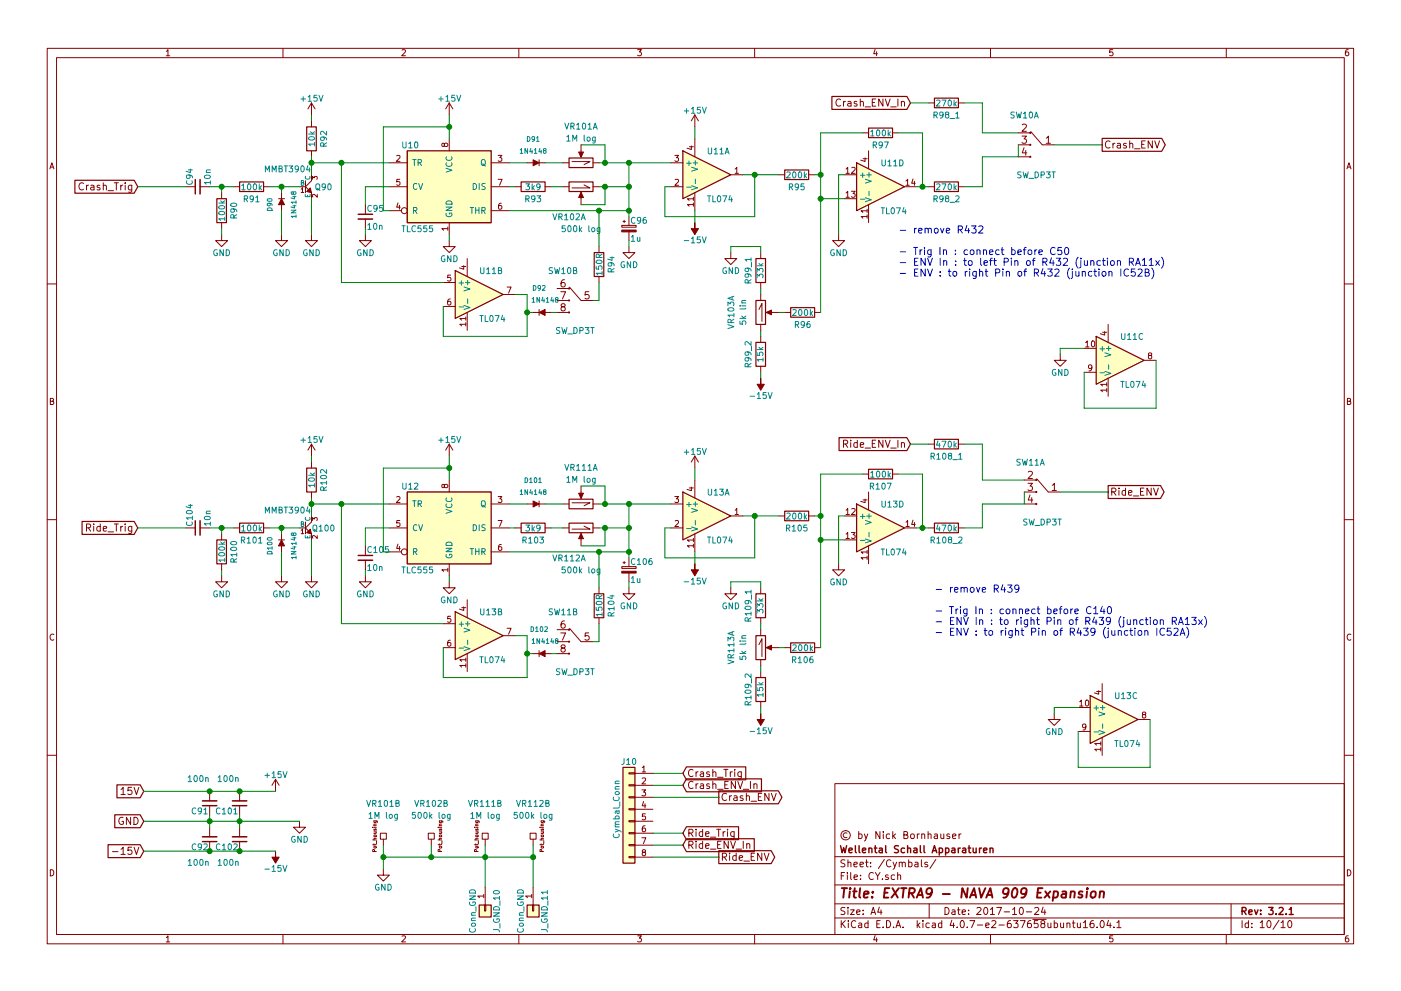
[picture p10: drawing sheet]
<svg xmlns="http://www.w3.org/2000/svg" width="297mm" height="210mm" viewBox="0 0 297 210" stroke-linecap="round" stroke-linejoin="round" font-family="sans-serif">
<g fill="none" stroke="#840000" stroke-width=".21">
<path d="M10 10.3h277v189.9h-277zM12 12.2h273v186.1h-273zM35.3 10.9l.3-.4v1.3M35.3 11.8h.7M60 10.3v1.9M85.2 10.6l.5-.1 .3 .4-.8 .9h.8M110 10.3v1.9M135.2 10.5h.8l-.4 .5 .3 .1 .1 .2-.1 .4-.2 .1-.5-.1M160 10.3v1.9M185.5 10.5l-.3 .9h.8M185.9 11v.8M210 10.3v1.9"/>
<path d="M235.9 10.5h-.6v.6h.6l.1 .5-.3 .2-.4-.1M260 10.3v1.9M285.9 10.5l-.4 .1-.2 .2-.1 .8 .3 .2 .4-.1 .1-.4-.1-.2-.4-.1-.3 .3M10.6 35.8l.4-1.3 .4 1.3M10.7 35.5h.6M17.7 38.9a.72 .72 0 0 0-1 .5 .72 .72 0 0 0 .7 .9l.3-.1M18.3 39.3v1M18.8 39.3l-.5 .3M19.3 39.4h.6v.9M19.9 39.6l-.6 .2a.3 .3 0 0 0 .1 .5l.5-.1M21.2 39.4l-.4-.1-.2 .2 .1 .2 .5 .2v.3h-.6M21.9 39.4h.1a.36 .36 0 0 1 .6 .1v.8"/>
<path d="M21.9 38.8v1.5M24.2 38.8h.9M24.7 38.8v1.5M25.6 39.3v1M26 39.3l-.4 .3M26.5 38.8v.1M26.5 39.3v1M27.9 39.3v1.2l-.2 .3-.4-.1M27.9 39.4l-.4-.1-.3 .3 .2 .6h.5M39.4 39.6h2M42.4 39.6h2M49.5 39.6h1.3"/>
<path d="M55.9 39.6h1.2M63.5 39.6h1.3M66 21.8v2.6M66 25.6v1.3M66 32v1.3M66 37.1v1.2M66 21.8l-.7 1.3M66 21.8l.8 1.3M66.2 38v-.6l.4 .4 .1-.3h.5v.5M82.5 34.5h3.9M82.5 39.6h3.9M84.1 33.1l.5-.1 .2 .3-.8 .9h.8"/>
<path d="M84.8 38h-.6l-.1 .6h.7v.6l-.2 .1-.5-.1M94.2 30.6l.3-.2h.3l.1 .2-.1 .4-.3 .1-.2-.1-.2-.6h-.3l-.1 .6 .3 .1 .2-.2M95.2 21.8v2.6M95.2 29.5v2.5M95.2 21.8l-.7 1.3M95.2 21.8l.8 1.3M104.1 34.5h3.8M104.1 39.6h3.8M105.6 33h.8l-.4 .4 .3 .1v.6l-.1 .1-.6-.1M105.6 38h.9l-.6 1.3M109.2 39.6h1.3M111.8 34.5h1.2"/>
<path d="M114.3 33.9v1.3M114.3 34.5h1.3M115.6 39.6h1.2M119.4 34.5h1.2M119.4 39.6h1.2M121.3 34.3h3.8l-1.3 .6M123.2 30.7v2.3M123.8 39.2l1.3 .7h-3.8M125.7 34.5h1.3M125.7 39.6h1.3M142.2 34.5h2.6M142.2 39.6h2.6"/>
<path d="M143.1 33h.8l-.5 .4 .4 .1v.6l-.2 .1-.5-.1M143.2 38.1l.4-.1 .3 .4-.8 .9h.8M146.2 31.1h.8M146.6 31v.7l-.9-.3M147.3 24.4v2.5M147.3 29.5v3.8M147.3 24.4l-.7 1.2M147.3 24.4l.8 1.2M154.9 37.1h2.6M155.9 35.9l.3-.4v1.3M155.9 36.8h.7M165.1 37.1h1.3"/>
<path d="M171.4 37.1h1.3M178.2 21.2a.72 .72 0 0 0-1 .4 .72 .72 0 0 0 .7 .9l.3-.1M178.8 21.5v1M179.1 37.1h2.5M179.3 21.5l-.5 .3M179.4 35.9l.3-.4v1.3M179.4 36.8h.7M179.8 21.6h.6v.9M180.4 21.9l-.6 .1a.3 .3 0 0 0 .1 .5l.5-.1M180.6 35.6l.5-.1 .2 .4-.8 .9h.8M181.7 21.6l-.4-.1-.2 .2 .1 .2 .5 .2v.3h-.6M182.4 21.7l.1-.1a.36 .36 0 0 1 .6 .1v.8"/>
<path d="M182.4 21v1.5M182.9 28.2h1.2M183 33.7h.8M183.4 33.5v.8l-.9-.3M183.4 22.7h1.2M184.1 32v3.8M184.9 21.7h.5M185.7 21h-.8v1.5h.8M187.2 21v1.5l-.9-1.5v1.5M187.7 21l.5 1.5 .5-1.5M188.8 22.7h1.2M189.2 28.2h1.3"/>
<path d="M190.4 21v1.5M191.1 21.7l.1-.1a.36 .36 0 0 1 .6 .1v.8M191.1 21.5v1M191.8 39.6h2.5M192.1 38.4l.3-.4v1.3M192.1 39.3h.7M193.6 38l-.3 .9h.8M193.9 38.4v.9M196.8 39.6h1.3M196.8 21.8h1.3M203.2 39.6h1.3M203.2 21.8h1.3"/>
<path d="M215.9 28.2h2.5M215.9 30.7h2.5M215.9 33.3h2.5M216.7 28.9h.9l-.5 .6 .5 .2v.5l-.3 .2-.6-.2M216.7 26.5l.6-.2 .3 .5-.9 1.1h.9M217.1 31.3l-.4 1.1h1M217.5 31.9v1M218.5 27.9l2.5 2.8h2.5M221.8 29.3l.5-.4v1.5M221.8 30.4h.9M235.3 30a.72 .72 0 0 0-1 .5 .72 .72 0 0 0 .7 .9l.3-.1M236 30.4v1"/>
<path d="M236.4 30.4l-.4 .3M236.9 30.5h.6l.1 .9M237.6 30.8l-.7 .1a.3 .3 0 0 0 .2 .5l.5-.1M238.8 30.5l-.4-.1-.2 .2 .1 .2 .5 .2v.3h-.6M239.5 30.6l.1-.1a.36 .36 0 0 1 .6 .1v.8M239.5 29.9v1.5M240.5 31.6h1.2M242.1 30.6h.5M242.8 29.9h-.7v1.5h.7M244.3 29.9v1.5l-.9-1.5v1.5M244.8 29.9l.5 1.5 .5-1.5M285.6 35.8l.4-1.3 .4 1.3"/>
<path d="M285.7 35.5h.6M22.9 40.5h1.2M47 49.8v1.2h1.3l-1.3 1.3-1.3-1.3h1.3M47 40.9v1.3M47 47.2v1.3M59.1 42.2h1.2M59.7 49.8v1.2h1.3l-1.3 1.3-1.3-1.3h1.3M59.7 40.9v1.3M59.7 43.4v1.3M63.9 40.1l.2-.3v1M63.9 40.8h.5M66 49.8v1.2h1.3l-1.3 1.3-1.2-1.3h1.2"/>
<path d="M66 40.9v1.3M67.3 41.2v.7l-.8-.7-.3 .2 .1 .4M77.5 49.8v1.2h1.2l-1.2 1.3-1.3-1.3h1.3M77.5 43.4v2.1M77.5 46.5v2M82.5 44.7h2.6M84.4 43l-.3 1h.8M84.7 43.5v.9M94 59.9h2.5M94.9 48.5h-1.2l.3 .4M94.9 48.2v.7M95.2 51v1.3h1.3l-1.3 1.3-1.2-1.3h1.2"/>
<path d="M95.2 47.2v2.6M95.6 58.4h-.7v.5h.7v.6l-.2 .1-.5-.1M97.9 56.5h.9M98.3 56.4v.7l-.9-.3M99.1 54.9v3.8M104.1 44.7h3.8M106.3 43.1l-.4 .1-.2 .2v.7l.2 .3 .4-.1v-.6l-.4-.1-.2 .2M119.7 59.4h-.4a.99 .99 0 0 0 0 1.5l.5-.2v-.5l-.3-.3h-.2l-.4 .3M123.2 41.1v2.3M127 52.3v1.3M127 58.7v1.2M131.8 47.8h3.1v.4h-3.1z"/>
<path d="M132.1 47h.5M132.3 46.7v.5M133.3 52.3v1.3h1.3l-1.3 1.3-1.2-1.3h1.2M133.3 46v1.8M133.3 49.2v1.8M147 43.4h-1.3l.4 .4M147 42.2h-1.3l.4 .3M147 41.8v.7M147 43v.8M147.3 40.9v3.8M154.9 53.6v1.3h1.3l-1.3 1.2-1.2-1.2h1.2M161.3 53.6v1.3"/>
<path d="M161.3 59.9v1.3M177.8 49.8v1.2h1.3l-1.3 1.3-1.3-1.3h1.3M179.1 42.2h2.5M179.4 40.9l.3-.3v1.3M179.4 41.9h.7M180.5 40.6h.8l-.4 .5 .4 .1v.5l-.2 .2-.6-.2M183.8 45.9h-1.2l.3 .4M183.8 44.7h-1.2l.3 .4M183.8 44.4v.7M183.8 45.6v.7M184.1 43.4v3.8M10 60.2h2"/>
<path d="M94 65h2.5M95.5 63.4l-.4 .1-.2 .2v.8l.2 .2 .5-.1-.1-.6-.4-.1-.2 .3M98.8 68.8h-1.3l.3 .4M98.8 67.6h-1.3l.3 .3M98.8 67.2v.7M98.8 68.4v.8M99.1 66.3v3.8M106.7 62.5h2.5M107.5 60.9h.9l-.6 1.3M113 66.3h1.3M114.3 65.7v1.2M115.6 66.3h1.2"/>
<path d="M118.1 66.3h2.5M118.1 63.7h2.5M118.1 61.2h2.5M118.9 61.9h1l-.6 1.5M119.3 65.1l-.4-.3 .1-.2 .3-.2 .4 .1 .1 .2v.2l-.7 .3-.2 .2v.3l.4 .3h.2l.3-.3v-.3l-.3-.3M120.8 60.9l2.4 2.8h2.5M124.8 61.9h-.7l-.1 .7 .3-.1 .5 .1 .1 .5-.3 .3-.6-.1M160.9 65.7l.6-1.3v3.8M161.3 62.5v1.2M161.3 68.8v1.3M161.3 71.4v1.2M161.3 77.7v1.3"/>
<path d="M162.8 66.3h2.3M166.4 66.3h1.2M172.7 66.3h1.3M224.8 75.2v1.2h1.3l-1.3 1.3-1.3-1.3h1.3M229.9 79h2.5M229.9 73.9h2.5M230.2 72.7l.3-.4v1.3M230.2 73.6h.7M231.5 77.9l-.2 .3-.4-.1-.1-.6 .5-.1 .2 .2-.1 .8-.3 .3h-.2M231.5 72.4l.2-.1a.67 .67 0 0 1 .4 .7 .67 .67 0 0 1-.4 .6l-.3-.5zM233.8 70.5h.8M234.2 70.3v.8l-.9-.3"/>
<path d="M234.9 68.8v3.8M242.6 76.4h2.5M243.7 75.4l-.2-.2v-.2h.6v.3l-.5 .2-.1 .2v.3l.2 .1h.3l.2-.2-.1-.4-.1-.1M285 60.2h2M10.7 85.1h.5l.1-.5-.6-.1v1.3h.5l.2-.4-.3-.3M66 94.2v2.6M66 98v1.3M66 94.2l-.7 1.3M66 94.2l.8 1.3M95.2 94.2v2.6M95.2 94.2l-.7 1.3M95.2 94.2l.8 1.3"/>
<path d="M147.3 96.8v2.5M147.3 96.8l-.7 1.2M147.3 96.8l.8 1.2M178.8 94.2l.8-.1 .1-.2v-.4l-.3-.1h-.6v1.5M179.2 94.2l.5 .7M180.4 93.4v.1M180.4 93.9v1M181.8 94l-.5-.1-.3 .3 .2 .6h.6M181.8 93.4v1.5M182.4 94.4l.7-.1v-.3l-.5-.1-.2 .2 .1 .7h.6M183.4 95.1h1.2M184.9 94.1h.5"/>
<path d="M185.7 93.4h-.8v1.5h.8M187.2 93.4v1.5l-.9-1.5v1.5M187.7 93.4l.5 1.5 .5-1.5M188.8 95.1h1.2M190.4 93.4v1.5M191.1 94.1l.1-.1a.36 .36 0 0 1 .6 .1v.8M191.1 93.9v1M196.8 94.2h1.3M203.2 94.2h1.3M234.6 82.8h-1.2l.3 .3M234.6 81.6h-1.2l.3 .3M234.6 81.2v.7"/>
<path d="M234.6 82.4v.7M234.9 80.3v3.8M285.7 85.1h.5l.1-.5-.6-.1v1.3h.5l.2-.4-.3-.3M10 110.3h2M18.3 112l.8-.1 .1-.2v-.4l-.3-.1h-.6v1.5M18.7 112l.5 .7M19.9 111.2v.1M19.9 111.7v1M21.3 111.8l-.5-.1-.3 .3 .2 .6h.6M21.3 111.2v1.5M21.9 112.2l.7-.2v-.2l-.5-.1-.2 .2 .1 .7h.6M22.9 112.8h1.2"/>
<path d="M24.2 111.2h.9M24.7 111.2v1.5M25.6 111.7v1M26 111.7l-.4 .3M26.5 111.2v.1M26.5 111.7v1M27.9 111.7v1.2l-.2 .3-.4-.1M27.9 111.8l-.4-.1-.3 .3 .2 .6h.5M39.4 112h2M42.4 112h2M47 113.3v1.2M47 119.6v1.3"/>
<path d="M49.5 112h1.3M55.9 112h1.2M59.1 114.5h1.2M59.7 113.3v1.2M59.7 115.8v1.3M63.5 112h1.3M63.9 112.5l.2-.3v1M63.9 113.2h.5M66 104.4v1.3M66 109.5v1.2M66 113.3v1.2M66.2 110.4v-.6l.4 .4 .1-.4h.5v.6"/>
<path d="M67.3 113.6v.6l-.8-.6-.3 .2 .1 .4M77.5 115.8v2.1M77.5 118.9v2M82.5 106.9h3.9M82.5 117.1h2.6M82.5 112h3.9M84.1 105.5l.5-.1 .2 .3-.8 .9h.8M84.4 115.4l-.3 1h.8M84.7 115.9v.9M84.8 110.4h-.6l-.1 .6h.7v.6l-.2 .1-.5-.1M94.2 103l.3-.2h.3l.1 .2-.1 .4-.3 .1-.2-.1-.2-.6h-.3l-.1 .6 .3 .1 .2-.3M95.2 101.8v2.6"/>
<path d="M95.2 119.6v2.6M104.1 106.9h3.8M104.1 117.1h3.8M104.1 112h3.8M105.6 105.4h.8l-.4 .4 .3 .1v.6l-.1 .1-.6-.1M105.6 110.4h.9l-.6 1.3M106.3 115.5l-.4 .1-.2 .2v.7l.2 .3 .4-.1v-.7h-.4l-.2 .2M109.2 112h1.3M111.8 106.9h1.2M114.3 106.3v1.3M114.3 106.9h1.3M115.6 112h1.2"/>
<path d="M119.4 106.9h1.2M119.4 112h1.2M121.3 106.7h3.8l-1.3 .6M123.2 103.1v2.3M123.2 113.5v2.3M123.8 111.6l1.3 .7h-3.8M125.7 106.9h1.3M125.7 112h1.3M132.1 119.4h.5M132.3 119.1v.5M133.3 118.4v1.8M142.2 106.9h2.6"/>
<path d="M142.2 112h2.6M143.1 105.4h.8l-.5 .4 .4 .1v.6l-.2 .1-.5-.1M143.2 110.5l.4-.1 .3 .4-.8 .9h.8M146.2 103.5h.8M146.6 103.3v.8l-.9-.3M147 115.8h-1.3l.4 .3M147 114.6h-1.3l.4 .3M147 114.2v.7M147 115.4v.7M147.3 101.8v3.9M147.3 113.3v3.8M154.9 109.5h2.6"/>
<path d="M155.9 108.2l.3-.3v1.3M155.9 109.2h.7M165.1 109.5h1.3M171.4 109.5h1.3M177.8 119.6v1.3h1.3l-1.3 1.3-1.3-1.3h1.3M179.1 109.5h2.5M179.1 114.5h2.5M179.4 108.2l.3-.3v1.3M179.4 113.3l.3-.3v1.2M179.4 109.2h.7M179.4 114.2h.7M180.5 113h.8l-.4 .5 .4 .1v.5l-.2 .1-.6-.1"/>
<path d="M180.6 108l.5-.1 .2 .3-.8 1h.8M182.9 100.6h1.2M183 106.1h.8M183.4 105.9v.7l-.9-.2M183.8 118.3h-1.2l.3 .4M183.8 117.1h-1.2l.3 .4M183.8 116.8v.7M183.8 118v.7M184.1 104.4v3.8M184.1 115.8v3.8M189.2 100.6h1.3M191.8 112h2.5"/>
<path d="M192.1 110.8l.3-.4v1.3M192.1 111.7h.7M193.6 110.4l-.3 .9h.8M193.9 110.8v.9M196.8 112h1.3M203.2 112h1.3M217.2 106.9h2.5M217.2 104.4h2.5M217.2 101.8h2.5M218 102.5h.9l-.5 .6 .5 .3-.1 .5-.2 .2-.6-.2M218 100.1l.6-.1 .3 .4-.9 1.1h.9M218.4 105l-.4 1.1h1"/>
<path d="M218.7 105.6v1M219.8 101.6l2.4 2.8h2.6M223.1 103l.4-.5v1.6M223.1 104.1h.9M235.7 104.4l.7-.1 .2-.2-.1-.4-.2-.1h-.6v1.5M236.1 104.4l.5 .7M237.2 103.6v.1M237.2 104.1v1M238.6 104.1h-.4l-.3 .3 .1 .6h.6M238.6 103.6v1.5M239.3 104.6l.7-.2-.1-.3h-.4l-.2 .2v.7h.6M240.3 105.2h1.2"/>
<path d="M241.8 104.3h.5M242.5 103.6h-.7v1.5h.7M244.1 103.6v1.5l-.9-1.5v1.5M244.6 103.6l.5 1.5 .5-1.5M285 110.3h2M11.4 134.6a.58 .58 0 0 0-.8 .6 .58 .58 0 0 0 .8 .5M47 122.2v1.2h1.3l-1.3 1.3-1.3-1.3h1.3M59.7 122.2v1.2h1.3l-1.3 1.3-1.3-1.3h1.3M66 122.2v1.2h1.3l-1.3 1.3-1.2-1.3h1.2M77.5 122.2v1.2h1.2l-1.2 1.3-1.3-1.3h1.3M94 132.3h2.5M94 137.4h2.5"/>
<path d="M94.9 120.9h-1.2l.3 .4M94.9 120.5v.8M95.2 123.4v1.3h1.3l-1.3 1.3-1.2-1.3h1.2M95.5 135.8l-.4 .1-.2 .2v.7l.2 .3 .5-.1-.1-.6-.4-.1-.2 .2M95.6 130.8h-.7v.5h.7v.6l-.2 .1-.5-.1M97.9 128.9h.9M98.3 128.7v.8l-.9-.3M98.8 140h-1.3l.3 .3M98.8 139.6v.7M99.1 127.2v3.9M99.1 138.7v3.8M106.7 134.9h2.5"/>
<path d="M107.5 133.3h.9l-.6 1.3M113 138.7h1.3M114.3 138v1.3M115.6 138.7h1.2M118.1 138.7h2.5M118.1 136.1h2.5M118.1 133.6h2.5M118.9 134.3h1l-.6 1.5M119.3 137.5l-.4-.3 .1-.2 .3-.2 .4 .1 .1 .2v.2l-.7 .3-.2 .2v.3l.4 .2h.2l.3-.2v-.3l-.3-.3M119.7 131.7l-.4 .1a.99 .99 0 0 0 0 1.5l.5-.2v-.5l-.3-.3h-.2l-.4 .3M120.8 133.3l2.4 2.8h2.5M124.8 134.3h-.7l-.1 .7 .3-.1h.5l.1 .6-.3 .3-.6-.1"/>
<path d="M127 124.7v1.3M127 131.1v1.2M131.8 120.2h3.1v.4h-3.1zM133.3 124.7v1.3h1.3l-1.3 1.2-1.2-1.2h1.2M133.3 121.6v1.8M154.9 124.7v1.3h1.3l-1.3 1.2-1.2-1.2h1.2M160.9 136.8l.6-1.3v3.8M161.3 124.7v1.3M161.3 131.1v1.2M161.3 133.6v1.3M161.3 139.9v1.3M162.8 137.4h2.3"/>
<path d="M166.4 137.4h1.2M172.7 137.4h1.3M286.4 134.6a.58 .58 0 0 0-.8 .6 .58 .58 0 0 0 .8 .5M98.8 141.2h-1.3l.3 .3M98.8 140.8v.7M161.3 142.5v1.3M161.3 148.8v1.3M223.5 151.4v1.2h1.3l-1.3 1.3-1.3-1.3h1.3M228.6 155.2h2.5M228.6 150.1h2.5M228.9 148.9l.4-.4v1.3M228.9 149.8h.7"/>
<path d="M230.2 154.1l-.2 .3-.4-.1v-.6l.4-.1 .2 .2v.8l-.3 .3h-.3M230.2 148.6l.2-.1a.67 .67 0 0 1 .5 .7 .67 .67 0 0 1-.5 .6l-.3-.5zM232.5 146.7h.9M232.9 146.5v.8l-.9-.3M233.4 159h-1.3l.4 .3M233.4 157.8h-1.3l.4 .3M233.4 157.4v.7M233.4 158.6v.7M233.7 145v3.8M233.7 156.5v3.8M241.3 152.6h2.5M242.4 151.6l-.2-.2 .1-.2h.6v.3l-.6 .2-.1 .2 .1 .3 .1 .1h.3l.2-.2v-.4l-.2-.1"/>
<path d="M10 160.2h2M25.7 167.5l.4-.4v1.5M25.7 168.6h.8M26.1 173.5a.71 .71 0 0 0-.9 .7 .71 .71 0 0 0 .9 .6l.1-.5h-.3M27.7 173.4v1.5l-.9-1.5v1.5M27.9 167.1h-.7l-.1 .7 .2-.2 .5 .1 .2 .6-.3 .3-.6-.2M27.9 179.8h-.7l-.1 .7 .2-.2 .5 .1 .2 .6-.3 .3-.6-.2M28.4 173.4a.77 .77 0 0 1 .9 .8 .77 .77 0 0 1-.9 .7zM28.4 167.1l.5 1.5 .5-1.5M28.4 179.8l.5 1.5 .5-1.5M44.4 167.9v2M44.4 170.9v2.1"/>
<path d="M44.4 175.5v2M44.4 178.6v2M50.8 167.9v2M50.8 170.9v2.1M50.8 175.5v2M50.8 178.6v2M58.4 165.3l-.7 1.3M58.4 165.3v2.6M58.4 165.3l.8 1.3M63.5 174.2v1.3h1.3l-1.3 1.3-1.3-1.3h1.3M79 175.5h.1M79 178.2h.8"/>
<path d="M79.3 179v.3M79.3 176.5h.5M79.3 175.5h.5M79.3 175.2h.5M79.3 179.6h.4l.1 .2-.5 .1zM79.3 177.2h.4l.1 .2-.5 .1zM79.3 175.9l.1 .3 .3-.4v.4M79.7 176.5v.3h-.4M79.7 174.2v.3h-.4v-.3h.7v.3M79.8 179l-.1 .2h-.7M79.8 177.9h-.5v.3M79.8 174.8l-.5 .1v.3"/>
<path d="M79.8 178.4v.6M80.6 176.8h1.3v1.2h-1.3zM81.3 178v1.3M90.8 176.8h1.3v1.2h-1.3zM91.4 178v1.3M92.9 175.5h.1M92.9 178.2h.7M93.1 174.2h.7l.1 .3M93.1 176.5h.5M93.1 175.5h.5M93.1 175.2h.5M93.1 179v.3"/>
<path d="M93.2 179.6h.4v.2l-.4 .1zM93.2 177.2h.4v.2l-.4 .1zM93.2 175.9l.1 .3 .2-.4 .1 .4M93.2 174.2l.1 .3h.3v-.3M93.6 176.5v.3h-.5M93.6 179l-.1 .2h-.6M93.6 177.9h-.4v.3M93.6 174.8l-.4 .1v.3M93.7 178.4v.6M100.6 175.5h.1M100.6 178.2h.8M100.9 176.5h.5"/>
<path d="M100.9 175.5h.5M100.9 175.2h.5M100.9 179v.3M100.9 179.6h.4l.1 .2-.5 .1zM100.9 177.2h.4l.1 .2-.5 .1zM100.9 175.9l.1 .3 .2-.4 .1 .4M101.3 176.5v.3h-.4M101.3 174.2v.3h-.4v-.3h.6l.1 .3M101.4 179l-.2 .2h-.6M101.4 177.9h-.5v.3M101.4 174.8l-.5 .1v.3M101.4 178.4v.6"/>
<path d="M102.2 176.8h1.3v1.2h-1.3zM102.9 178v1.3M112.4 176.8h1.3v1.2h-1.3zM113 178v1.3M114.5 175.5h.1M114.5 178.2h.7M114.7 176.5h.5M114.7 175.5h.5M114.7 175.2h.5M114.7 179v.3M114.8 179.6h.4v.2l-.4 .1zM114.8 177.2h.4v.2l-.4 .1z"/>
<path d="M114.8 175.9l.1 .3 .2-.4 .1 .4M115.2 176.5v.3h-.5M115.2 174.2v.3h-.4l-.1-.3h.7v.3M115.2 179l-.1 .2h-.6M115.2 177.9h-.4v.3M115.2 174.8l-.4 .1v.3M115.3 178.4v.6M133.3 179.2h1.3v.2h-1.3zM133.3 176.7h1.3v.2h-1.3zM133.3 174.1h1.3v.3h-1.3zM133.3 171.6h1.3v.2h-1.3zM133.3 169h1.3v.3h-1.3z"/>
<path d="M133.3 166.5h1.3v.2h-1.3zM133.3 164h1.3v.2h-1.3zM134.6 164.1h3.8M134.6 166.6h3.8M134.6 169.2h3.8M134.6 171.7h3.8M134.6 174.2h3.8M134.6 176.8h3.8M134.6 179.3h3.8M136.1 167.6h.8l-.5 .5 .4 .1v.5l-.1 .2-.6-.2M136.1 177.7h.8l-.5 1.3M136.2 162.9l.3-.4v1.3"/>
<path d="M136.2 165.1l.5-.1 .2 .4-.8 .9h.8M136.2 163.8h.7M136.4 170l-.2 1h.7M136.8 175.2l-.4 .1-.2 .2v.7l.2 .3 .4-.2v-.6h-.4l-.2 .2M136.8 170.5v.9M136.8 172.7h-.6v.5h.6v.6l-.1 .1-.5-.1M146 176.8l.8-.1 .1-.3v-.3l-.3-.2h-.6v1.6M146 179.3l.8-.1 .1-.2v-.4l-.3-.1h-.6v1.5M146.4 176.8l.5 .7M146.4 179.3l.5 .7M146.9 163.4a.72 .72 0 0 0-1 .5 .72 .72 0 0 0 .7 .9l.3-.2M146.9 165.9a.72 .72 0 0 0-1 .5 .72 .72 0 0 0 .7 .9l.3-.1"/>
<path d="M147.6 175.9v.2M147.6 178.5v.1M147.6 163.7v1.1M147.6 166.3v1M147.6 176.4v1.1M147.6 179v1M148 163.7l-.4 .4M148 166.3l-.4 .3M148.5 163.8h.6l.1 1M148.5 166.4h.6l.1 .9M149 176.5l-.5-.1-.3 .4 .2 .6h.6M149 179.1l-.5-.1-.3 .3 .2 .6h.6"/>
<path d="M149 175.9v1.6M149 178.5v1.5M149.2 164.1l-.7 .2a.3 .3 0 0 0 .2 .5l.5-.1M149.2 166.6l-.7 .2a.3 .3 0 0 0 .2 .5l.5-.1M149.6 177l.7-.2v-.3l-.5-.1-.2 .3 .1 .7h.6M149.6 179.5l.7-.2v-.2l-.5-.1-.2 .2 .1 .7h.6M150.4 163.8l-.4-.1-.2 .3 .1 .2 .5 .1v.4h-.6M150.4 166.4l-.4-.1-.2 .2 .1 .2 .5 .2v.3h-.6M150.6 177.6h1.2M151.1 163.9l.1-.1a.36 .36 0 0 1 .6 .2v.8M151.1 166.4h.1a.36 .36 0 0 1 .6 .1v.8M151.1 163.2v1.6"/>
<path d="M151.1 165.8v1.5M151.9 175.9h.9M152.1 164.9h1.2M152.1 167.5h1.2M152.1 179.2h.6M152.4 175.9v1.6M152.9 178.5h-.8v1.5h.8M153.3 176.4v1.1M153.5 163.2h.8M153.7 166.5h.5M153.7 176.4l-.4 .4M153.9 163.2v1.6"/>
<path d="M154.1 168.5a.72 .72 0 0 0-1.1 .5 .72 .72 0 0 0 .7 .8l.4-.1M154.3 175.9v.2M154.3 176.4v1.1M154.4 165.8h-.7v1.5h.7M154.4 178.5v1.5l-.9-1.5v1.5M154.7 168.8v1M154.8 163.7v1.1M154.9 178.5l.5 1.5 .5-1.5M155.1 168.8l-.4 .3M155.3 163.7l-.5 .4M155.6 168.9h.6l.1 .9M155.7 176.4v1.3l-.3 .3-.4-.1"/>
<path d="M155.7 176.5l-.5-.1-.3 .4 .2 .6h.6M155.8 163.2v.2M155.8 163.7v1.1M155.9 165.8v1.5l-.9-1.5v1.5M156.3 169.2l-.7 .1a.3 .3 0 0 0 .2 .5h.5M156.4 165.8l.5 1.5 .6-1.5M157.2 163.7v1.3l-.3 .3-.4-.1M157.2 163.8l-.5-.1-.3 .4 .2 .6h.6M157.5 168.9l-.4-.1-.2 .3 .1 .2 .5 .1v.4h-.6M157.6 167.5h1.1M157.6 178.5v1.5M158.2 169l.1-.1a.36 .36 0 0 1 .6 .2v.7"/>
<path d="M158.2 168.3v1.5M158.3 179.1h.1a.36 .36 0 0 1 .6 .1v.8M158.3 179v1M159.1 165.8v1.5M159.3 170h1.1M159.8 166.4h.1a.36 .36 0 0 1 .6 .1v.8M159.8 166.3v1M160.8 169.1h.5M161.5 168.3h-.7v1.5h.7M163 168.3v1.5l-.8-1.5v1.5M163.6 168.3l.5 1.5 .5-1.5M177 166.3h108v32h-108z"/>
<path d="M179.6 176.8a.52 .52 0 0 0-.8 .4 .52 .52 0 0 0 .8 .4M182.1 177l.4-.1 .3 .3-.1 .6h-.6M182.1 176.4v1.5M183.3 176.9l.3 1M184 176.9l-.5 1.4-.2 .1M186.6 176.4v1.5l-.9-1.5v1.5M187.3 176.4v.2M187.3 176.9v1M188.6 177l-.4-.1-.3 .3 .1 .6 .2 .1 .4-.1M189.3 176.4v1.5M189.4 177.4l.5 .5M189.9 176.9l-.6 .6"/>
<path d="M191.6 177.1l.8-.1v-.4l-.2-.2h-.6v1.5h.6l.2-.1 .1-.4-.3-.3M193.1 177.1l.2-.2 .5 .2 .1 .5-.2 .2-.4 .1-.2-.1zM194.5 176.9v1M194.9 176.9l-.4 .3M195.4 177.1l.2-.2 .4 .1 .1 .9M195.4 176.9v1M196.8 177.1l.2-.2 .4 .1v.9M196.8 176.4v1.5M198.1 177h.6l.1 .9M198.8 177.3l-.8 .3 .3 .3 .5-.1M199.5 176.9v.9l.4 .1 .2-.1M200.1 176.9v1"/>
<path d="M201.3 177l-.3-.1-.3 .2 .1 .3 .5 .1v.3h-.6M202 177.4l.7-.1-.1-.3-.4-.1-.2 .2v.7h.6M203.3 176.9v1M203.8 176.9l-.5 .3M285 160.2h2M10.7 184.5a.65 .65 0 0 1 .7 .7 .65 .65 0 0 1-.7 .6zM23.9 180.7h1.1M25.7 180.2l.4-.4v1.5M25.7 181.3h.8M35.3 198.9l.3-.4v1.3M35.3 199.8h.7M60 198.3v1.9"/>
<path d="M79.4 180.7v-.4h-.3l-.1 .4h.8M81.3 184.4v1.3h1.2l-1.2 1.2-1.3-1.2h1.3M85.2 198.6l.5-.1 .3 .4-.8 .9h.8M93.3 180.7l-.1-.4h-.3v.4h.7M101 180.7v-.4h-.3l-.1 .4h.8M102.6 190.1h-1.3l.4 .4M102.6 189.8v.7M102.7 192h.3v1.3h-.3zM102.9 188.2v3.8M110 198.3v1.9M112.7 190.1h-1.2l.3 .4M112.7 189.8v.7"/>
<path d="M112.9 192h.3v1.3h-.3zM113 188.2v3.8M114.9 180.7l-.1-.4h-.3v.4h.7M133.3 181.7h1.3v.3h-1.3zM134.6 181.9h3.8M135.2 198.5h.8l-.4 .5 .3 .1 .1 .2-.1 .4-.2 .1-.5-.1M136.4 180.8l-.2-.2v-.2h.6v.3l-.5 .2-.1 .2v.3l.2 .2h.3l.2-.3-.1-.4-.1-.1M150.6 180.2h1.2M153.2 181.8h.7l.2-.3-.1-.3-.3-.2h-.5v1.5M153.5 181.8l.6 .7M154.7 181v.2M154.7 181.5v1"/>
<path d="M156.1 180.2h1.1M156.1 181.6l-.4-.1-.4 .3 .2 .7h.6M156.1 181v1.5M156.7 182l.8-.1-.1-.3-.5-.1-.2 .3 .1 .7h.6M157.7 182.7h1.2M159.3 181.8h.5M160 181h-.7v1.5h.7M160 198.3v1.9M161.5 181v1.5l-.9-1.5v1.5M162 181l.5 1.5 .5-1.5M177 194.8h108M177 191.8h108"/>
<path d="M177 187.8h108M177 181.8h108M178.4 195.3v1.5M178.4 185.8h.5M178.6 196l.6 .8M179.1 185.1h-.7v1.5M179.1 192.6l-.5-.1-.3 .3 .1 .3 .7 .4v.4l-.2 .1-.6-.1M179.1 182.5l-.5-.1-.3 .3 .1 .3 .7 .4v.4l-.2 .1-.6-.1M179.2 195.3l-.8 .9M179.7 185.1v.2M179.7 185.6v1M179.8 192.5v.2"/>
<path d="M179.8 183.1l.2-.2 .4 .1v.9M179.8 182.4v1.5M179.8 193v1M179.9 195.3v.2M179.9 195.8v1M180.3 193h.8l-.8 1h.8M180.4 185.1v1.3l.2 .2M181.1 183.4l.7-.1-.1-.3-.4-.1-.2 .2v.7h.6M181.1 186.1l.7-.1-.1-.3-.4-.1-.2 .2 .1 .7h.5M181.4 195.5a.71 .71 0 0 0-1 .5 .71 .71 0 0 0 .8 .8l.2-.1M181.6 193.5l.7-.1v-.3l-.4-.1-.3 .2 .1 .7h.6M182.1 195.9h.6v.9"/>
<path d="M182.3 183.4l.8-.1-.1-.3-.4-.1-.3 .2 .1 .7h.6M182.4 186.5v.1M182.4 185.7v.1M182.7 196.2l-.7 .3 .2 .3 .5-.1M183 193.9v.1M183 193.1v.1M183.5 182.9h.6M183.7 182.4v1.3l.4 .2M184 195.9l-.4-.1-.3 .3 .1 .6 .2 .1 .4-.1M184 195.3v1.5M184.6 183.8v.1M184.6 183v.1"/>
<path d="M184.7 194l.4-1.5 .5 1.5M184.8 193.6h.7M185.2 185.3a.71 .71 0 0 0-1 .5 .71 .71 0 0 0 .7 .8l.3-.1M185.5 198.5l-.3 .9h.8M185.6 185.1l.5 .8 .5-.8M185.9 199v.8M185.9 196h.5M186.1 185.9v.7M186.4 192.5l-.3 1h.9M186.6 195.3h-.7v1.5h.7M186.8 193v1M187.1 186.5v.1"/>
<path d="M187.2 196.7v.1M187.5 182.3l-1.3 2M188 195.3a.76 .76 0 0 1 .8 .8 .76 .76 0 0 1-.8 .7zM188.3 185.7l-.3-.1-.3 .2 .1 .2 .5 .2v.3h-.6M188.9 182.6a.71 .71 0 0 0-1 .5 .71 .71 0 0 0 .7 .8l.3-.1M189.4 182.9l.3 1M189.5 196.7v.1M189.7 185.7l-.5-.1-.2 .3v.6l.2 .1 .5-.1M190 196.8l.4-1.5 .6 1.5M190.1 182.9l-.5 1.4-.2 .1M190.1 196.4h.7M190.3 185.7l.2-.1 .4 .1 .1 .9"/>
<path d="M190.3 185.1v1.5M190.7 183.1l.2-.2 .3 .1 .1 .9M190.7 182.9v1M191.3 183.1l.2-.2 .4 .1v.9M191.5 196.7v.1M192.7 183l.4-.1 .3 .3-.2 .6h-.5M192.7 182.4v1.5M194 183h.6v.9M194.5 195.3v1.5M194.6 196.3l.4 .5M194.6 183.3l-.7 .3 .3 .3 .4-.1M195 195.8l-.5 .6"/>
<path d="M195.4 182.4v1.3l.2 .2M195.7 195.3v.2M195.7 195.8v1M196.6 183l-.3-.1-.2 .2v.3l.5 .1v.3h-.5M197 191.8v3M197 195.9l-.4-.1-.3 .3 .1 .6 .2 .1 .4-.1M197.7 195.9h.6v.9M198.3 196.2l-.7 .3 .2 .3 .5-.1M198.4 182.3l-1.2 2M199.7 195.9l-.5-.1-.2 .3v.6l.2 .1 .5-.1M199.7 195.3v1.5M200.4 192.5a.76 .76 0 0 1 .8 .8 .76 .76 0 0 1-.8 .7z"/>
<path d="M201.8 195.2l-.4 1.1h1M201.9 193.1h.5l.1 .9M202.2 195.8v1M202.5 193.4l-.7 .3 .2 .3 .5-.1M202.9 196.7v.1M203 193h.6M203.2 192.5v1.3l.4 .2M203.8 195.4l.1-.1a.8 .8 0 0 1 .6 .8 .8 .8 0 0 1-.6 .7 .97 .97 0 0 1-.1-1.4zM204 193.5l.7-.1-.1-.3-.4-.1-.2 .2 .1 .7h.5M205.1 196.7v.1M205.4 193.9v.1M205.4 193.1v.1"/>
<path d="M205.6 195.3h1.1l-.7 1.5M207.1 192.7l.6-.2 .3 .5-.9 1h.9M207.2 196.3h1.2M208.7 192.7l.2-.2a.8 .8 0 0 1 .5 .8 .8 .8 0 0 1-.5 .7l-.3-.5zM209 196.3l.7-.1v-.3l-.5-.1-.2 .2 .1 .7h.6M210 193l.4-.5v1.5M210 194h.8M210 198.3v1.9M210.3 195.5l.6-.2 .3 .5-1 1h1M211.3 192.5h1l-.6 1.5M211.8 196.3h1.1M212.9 193.5h1.1"/>
<path d="M214.3 195.3l-.5 .1a1.11 1.11 0 0 0-.1 1.3l.4 .1 .3-.1v-.5l-.3-.3-.4 .1-.1 .2M214.7 193l.4-.5v1.5M214.7 194h.8M214.9 195.3h.9l-.5 .6 .5 .1v.7l-.2 .1-.7-.1M216.3 192.7l.2-.2a.8 .8 0 0 1 .5 .8 .8 .8 0 0 1-.5 .7l-.4-.5zM216.3 195.3h1l-.6 1.5M217.6 193.5h1.1M218.5 195.3l-.4 .1a1.11 1.11 0 0 0-.1 1.3l.4 .1 .2-.1 .1-.5-.3-.3-.4 .1-.2 .2M219 195.1h2.8M219.4 192.7l.6-.2 .2 .5-.9 1h.9M220 195.3h-.7v.7h.7l.1 .2-.1 .5-.2 .1-.5-.1M221 196l-.3-.3 .1-.2 .2-.2 .4 .1 .1 .2v.2l-.5 .2-.3 .3 .1 .4 .2 .1h.3l.2-.3v-.2l-.2-.3"/>
<path d="M221.2 192.5l-.4 1h.9M221.5 193v1M222.2 195.8v.9l.4 .1 .2-.1M222.8 195.8v1M223.5 195.9l.5-.1 .2 .3-.1 .6h-.6M223.5 195.3v1.5M224.9 195.8v.9l.4 .1 .2-.1M225.5 195.8v1M226.2 196l.2-.2 .4 .1v.9M226.2 195.8v1M227.4 195.8h.5M227.6 195.3v1.3l.3 .2"/>
<path d="M228.4 195.8l.1 .9 .4 .1 .2-.1M229.1 195.8v1M229.7 195.8l.4-.5v1.5M229.7 196.8h.9M231.8 195.3l-.4 .1a1.11 1.11 0 0 0-.1 1.3l.4 .1 .2-.1 .1-.5-.3-.3-.4 .1-.2 .2M232.6 196.7v.1M233.4 195.5l.2-.2a.8 .8 0 0 1 .5 .8 .8 .8 0 0 1-.5 .7l-.4-.5zM235 195.2l-.3 1.1h.9M235.4 195.8v1M235.9 198.5h-.6v.7l.6-.1 .1 .5-.3 .2-.4-.1M236.2 196.7v.1M236.8 195.8l.4-.5v1.5"/>
<path d="M236.8 196.8h.9M260 198.3v1.9M261 191.8v6.5M263.3 195.3v1.5M264.7 195.9l-.4-.1-.3 .3 .1 .6 .2 .1 .4-.1M264.7 195.3v1.5M265.4 196.7v.1M265.4 195.9v.1M267.2 195.8l.4-.5v1.5M267.2 196.8h.8M268.8 195.5l.2-.2a.8 .8 0 0 1 .5 .8 .8 .8 0 0 1-.5 .7l-.4-.5zM271.2 195.2l-1.3 2"/>
<path d="M271.6 195.8l.4-.5v1.5M271.6 196.8h.9M273.2 195.5l.2-.2a.8 .8 0 0 1 .5 .8 .8 .8 0 0 1-.5 .7l-.4-.5zM285.7 184.5a.65 .65 0 0 1 .7 .7 .65 .65 0 0 1-.7 .6zM285.9 198.5l-.4 .1-.2 .3-.1 .7 .3 .2 .4-.1 .1-.4-.1-.2-.4-.1-.3 .3"/>
<circle cx="218.4" cy="33.3" r=".13"/>
<circle cx="218.4" cy="30.7" r=".13"/>
<circle cx="218.4" cy="28.2" r=".13"/>
<circle cx="85.7" cy="44.7" r=".63"/>
<circle cx="120.6" cy="63.7" r=".13"/>
<circle cx="120.6" cy="61.2" r=".13"/>
<circle cx="120.6" cy="66.3" r=".13"/>
<circle cx="85.7" cy="117.1" r=".63"/>
<circle cx="219.7" cy="101.8" r=".13"/>
<circle cx="219.7" cy="106.9" r=".13"/>
<circle cx="219.7" cy="104.4" r=".13"/>
<circle cx="120.6" cy="136.1" r=".13"/>
<circle cx="120.6" cy="133.6" r=".13"/>
<circle cx="120.6" cy="138.7" r=".13"/>
<circle cx="179.3" cy="177.2" r="1"/>
</g>
<g fill="none" stroke="#840000" stroke-width=".3">
<path d="M41.4 38.1v3M75.9 45.5h3.1M41.4 110.5v3M75.9 117.9h3.1M42.9 170.9h3.1M42.9 178.6h3.1M49.3 170.9h3M49.3 178.6h3M178.2 179.4l.4 1.5 .3-1 .2 1 .4-1.5M181.4 179.4v1.3l.2 .2M182.1 179.4v1.3l.2 .2M184.2 179.9v1"/>
<path d="M185.4 179.9h.5M185.6 179.4v1.3l.3 .2M187.8 179.4v1.3l.2 .2M190.5 179.5l-.6-.1-.3 .3 .1 .3 .7 .4v.4l-.2 .1-.6-.1M192.4 179.4v1.5M195.1 179.4v1.3l.2 .2M195.9 179.4v1.3l.2 .2M199.1 179.9v1.5M200.5 179.9v1.5M203.2 179.9v1M203.6 179.9l-.4 .3M205.3 179.9h.5"/>
<path d="M205.5 179.4v1.3l.3 .2M206.3 179.9l.1 .9 .4 .1 .2-.1M207 179.9v1M207.7 179.9v1M208.1 179.9l-.4 .3M209.9 179.9v1M180 180.4l.7-.1-.1-.3-.4-.1-.2 .2 .1 .7h.5M182.9 180.4l.7-.1-.1-.3-.4-.1-.2 .2v.7h.6M184.2 180.1l.2-.2 .4 .1 .1 .9M186.4 180h.6l.1 .9M187.1 180.3l-.7 .3 .2 .3 .5-.1M191.8 180l-.5-.1-.2 .3v.6l.2 .1 .5-.1"/>
<path d="M192.4 180.1l.2-.2 .4 .1 .1 .9M193.8 180h.6v.9M194.4 180.3l-.7 .3 .2 .3 .5-.1M197.6 180.9l.5-1.5 .5 1.5M197.8 180.5h.7M199.1 180l.5-.1 .2 .3-.1 .6h-.6M200.5 180l.4-.1 .3 .3-.1 .6h-.6M201.8 180h.6l.1 .9M202.5 180.3l-.7 .3 .2 .3 .5-.1M204.1 180h.6v.9M204.7 180.3l-.7 .3 .3 .3 .4-.1M208.5 180.4l.7-.1v-.3l-.4-.1-.3 .2 .1 .7h.6"/>
<path d="M209.9 180.1l.2-.2 .4 .1v.9M263.3 193.3l.8-.1 .1-.2-.1-.3-.2-.2h-.6v1.5M263.7 193.3l.5 .7M264.8 193.5l.7-.1-.1-.3-.4-.1-.2 .2v.7h.6M266 193l.3 1 .4-1M267.3 193.9v.1M267.3 193.1v.1M269 192.5h.9l-.5 .6 .4 .1v.7l-.2 .1-.6-.1M270.6 193.9v.1M271.2 192.7l.6-.2 .3 .5-1 1h1M272.7 193.9v.1M273.3 193l.5-.5v1.5"/>
<path d="M273.3 194h.9"/>
</g>
<g fill="none" stroke="#840000" stroke-width=".41">
<path d="M178.5 188.4h1.1M179 188.4l-.2 2M180.2 189.1l-.2 1.3M180.3 188.4l-.1 .2 .2-.1-.1-.1-.1 .2M180.9 189.1h.7M181.2 188.4l-.2 1.8 .1 .1 .4 .1M182.4 188.4l-.2 1.8 .2 .2M183.2 189.8l.9-.2v-.4l-.6-.1-.3 .3v.9h.7M184.9 190.3v.1M185.1 189.2l-.1 .2-.1-.1 .2-.1-.1 .2M187.5 189.4h.7M188.6 188.4h-1l-.2 2h.9"/>
<path d="M189.2 188.4l1.1 2M190.6 188.4l-1.6 2M191.1 188.4h1.1M191.6 188.4l-.2 2M192.7 189.5l1-.1a.56 .56 0 0 0 .1-.9l-.9-.1-.3 2M193.2 189.5l.6 .9M194.4 190.4l.8-2 .5 2M194.6 189.9h1M197.5 189.3l-.2 .3-.6 .1-.3-.4 .1-.5a.66 .66 0 0 1 1-.3v.1a1.5 1.5 0 0 1-.7 1.8h-.3M199.9 189.7h1.5M205.2 188.4l-.2 2-1-2-.2 2M205.6 190.4l.9-2 .5 2"/>
<path d="M205.9 189.9h.9M207.6 188.4l.4 2 .9-2M209.1 190.4l.9-2 .4 2M209.3 189.9h1M213.8 189.3l-.2 .3-.6 .1-.4-.4 .1-.5a.66 .66 0 0 1 1-.3l.1 .1a1.5 1.5 0 0 1-.7 1.8h-.4M214.8 188.6l.1-.1a.45 .45 0 0 1 .8 .3l-.1 .9-.2 .6-.3 .1-.5-.1a1.65 1.65 0 0 1 .2-1.7zM217.6 189.3l-.2 .3-.6 .1-.3-.4v-.5a.66 .66 0 0 1 1-.3l.1 .1a1.5 1.5 0 0 1-.7 1.8h-.4M220 189.4h.6M221 188.4h-.9l-.2 2h.9M221.6 189.1l.9 1.3M222.7 189.1l-1.2 1.3M223.4 189.2l.6-.1 .3 .2-.1 1a.67 .67 0 0 1-.9 0"/>
<path d="M223.4 189.1l-.2 2M225.2 189.2h.8v1.2M226.1 189.6l-.8 .1a.4 .4 0 0 0-.3 .3 .4 .4 0 0 0 .3 .4l.7-.1M227 189.3l.3-.2 .5 .1v1.2M227.1 189.1l-.2 1.3M229.5 189.2l-.5-.1-.3 .4 .3 .3 .4 .1 .1 .3-.1 .1h-.8M230.5 189.1l-.2 1.3M230.6 188.4l-.1 .2 .2-.1-.1-.1-.1 .2M231.4 189.3l.3-.2 .6 .2v.8l-.4 .3-.6-.1zM233.2 189.3l.3-.2 .5 .1v1.2M233.2 189.1l-.1 1.3"/>
</g>
<g fill="#ffffc2" stroke="#ffffc2" stroke-width=".21">
<path d="M86.4 32h17.7v15.2h-17.7z"/>
<path d="M96.5 57.4l10.2 5.1-10.2 5.1z"/>
<path d="M144.8 32l10.1 5.1-10.1 5.1z"/>
<path d="M181.6 34.5l10.2 5.1-10.2 5.1z"/>
<path d="M86.4 104.4h17.7v15.2h-17.7z"/>
<path d="M96.5 129.8l10.2 5.1-10.2 5z"/>
<path d="M144.8 104.4l10.1 5.1-10.1 5z"/>
<path d="M181.6 106.9l10.2 5.1-10.2 5.1z"/>
<path d="M132.1 162.8h2.5v20.3h-2.5z"/>
<path d="M232.4 71.4l10.2 5-10.2 5.1z"/>
<path d="M231.1 147.6l10.2 5-10.2 5.1z"/>
<path d="M111.8 192h2.5v2.6h-2.5z"/>
<path d="M101.6 192h2.5v2.6h-2.5z"/>
</g>
<g fill="none" stroke="#840000" stroke-width=".25">
<path d="M15.9 38.2h12.5l.8 1.4-.8 1.4h-12.5zM50.8 38.6h5.1v2h-5.1zM65 26.9h2.1v5.1h-2.1zM86.4 32h17.7v15.2h-17.7zM110.5 38.6h5.1v2h-5.1zM120.6 33.5h5.1v2.1h-5.1zM120.6 38.6h5.1v2h-5.1zM144.8 32l10.1 5.1-10.1 5.1zM166.4 36.1h5v2h-5zM176.4 20.5h15.9l.7 1.3-.7 1.4h-15.9zM181.6 34.5l10.2 5.1-10.2 5.1zM184.1 27.2h5.1v2h-5.1z"/>
<path d="M198.1 38.6h5.1v2h-5.1zM198.1 20.8h5.1v2.1h-5.1zM233.7 29.4h12.6l.8 1.3-.8 1.4h-12.6zM46 42.2h2v5h-2zM96.5 57.4l10.2 5.1-10.2 5.1zM126 53.6h2v5.1h-2zM160.3 54.9h2v5h-2zM160.3 72.6h2v5.1h-2zM160.3 63.7h2v5.1h-2zM167.6 65.3h5.1v2h-5.1zM232.4 71.4l10.2 5-10.2 5.1zM65 99.3h2.1v5.1h-2.1z"/>
<path d="M177.9 92.9h14.4l.7 1.3-.7 1.4h-14.4zM184.1 99.6h5.1v2h-5.1zM198.1 93.2h5.1v2h-5.1zM17.4 110.6h11l.8 1.4-.8 1.4h-11zM46 114.5h2v5.1h-2zM50.8 111h5.1v2h-5.1zM86.4 104.4h17.7v15.2h-17.7zM110.5 111h5.1v2h-5.1zM120.6 105.9h5.1v2h-5.1zM120.6 111h5.1v2h-5.1zM144.8 104.4l10.1 5.1-10.1 5zM166.4 108.5h5v2h-5z"/>
<path d="M181.6 106.9l10.2 5.1-10.2 5.1zM198.1 111h5.1v2h-5.1zM234.9 103h11.1l.8 1.4-.8 1.4h-11.1zM96.5 129.8l10.2 5.1-10.2 5zM126 126h2v5.1h-2zM160.3 126h2v5.1h-2zM160.3 134.9h2v5h-2zM167.6 136.4h5.1v2h-5.1zM160.3 143.8h2v5h-2zM231.1 147.6l10.2 5-10.2 5.1zM22.9 179.2h6.8l.8 1.4-.8 1.4h-6.8zM24.3 172.9h5.4l.8 1.3-.8 1.4h-5.4z"/>
<path d="M24.8 166.5h4.9l.8 1.4-.8 1.4h-4.9zM132.1 162.8h2.5v20.3h-2.5zM145.5 175.4h11.1v2.7h-11.1l-.7-1.3zM145.5 162.7h12.6v2.7h-12.6l-.7-1.3zM145.5 165.2h15.9v2.8h-15.9l-.7-1.4zM145.5 177.9h14.4v2.8h-14.4l-.7-1.4zM152.4 167.8h12.6l.8 1.4-.8 1.3h-12.6zM101.6 192h2.5v2.6h-2.5zM111.8 192h2.5v2.6h-2.5zM152.4 180.5h11.1l.8 1.4-.8 1.3h-11.1z"/>
</g>
<g fill="none" stroke="#008484" stroke-width=".21">
<path d="M39.6 38.3a.56 .56 0 0 0 .5 .8 .56 .56 0 0 0 .6-.8M39.9 36h.9M40.1 37.1l.2 .3-.1 .3-.6 .1-.1-.4 .3-.3 .7 .1 .3 .3v.2M40.4 35.9v.7l-1-.3M43.4 37.3a.76 .76 0 0 1 1.2 .3 .74 .74 0 0 1-1.3-.1zM43.7 36.6h.9M44.6 38.7h-1.3l.4 .4M44.6 36.1h-.8l-.1 .3 .2 .2M44.6 38.4v.7M51.3 39.4l.3-.4v1.3M52.6 39.1l.2-.1a.67 .67 0 0 1 .4 .6 .67 .67 0 0 1-.4 .7l-.3-.5zM53.8 39.1l.2-.1a.67 .67 0 0 1 .4 .6 .67 .67 0 0 1-.4 .7l-.3-.5z"/>
<path d="M55 39v1.3M55.1 39.8l.3 .5M55.4 39.4l-.4 .5M56.3 36.5v-1.3l.4 .9 .4-.9v1.3M57.7 36.5v-1.3l.4 .9 .4-.9v1.3M59.2 35.8l.6-.1v-.4l-.6-.1v1.3h.4l.3-.5-.3-.2M60.2 35.2h.8M60.6 35.2v1.3M61.3 35.2h.8l-.5 .5 .4 .1v.5l-.2 .2-.5-.2M63.3 35.7l-.3 .3-.3-.1-.1-.6 .4-.1 .3 .2-.1 .8-.3 .3h-.2M63.8 21h1M63.9 38.8l.4-.1 .1-.3-.5-.1v1h.4l.1-.3-.2-.2"/>
<path d="M63.9 35.3l.2-.1a.67 .67 0 0 1 .4 .6 .67 .67 0 0 1-.4 .7l-.3-.5zM64.3 20.5v1M64.8 37.4a.44 .44 0 0 0 .4 .6 .44 .44 0 0 0 .4-.6M65.3 35.1l-.3 .9h.8M65.3 20.6l.4-.4v1.3M65.3 21.5h.7M65.4 28.4h1.3M65.5 29.2a.76 .76 0 0 1 1.2 .2 .74 .74 0 0 1-1.3-.1zM65.6 35.6v.9M65.8 28l.5 .4M66.7 30.6h-1.3l.4 .3M66.7 30.2v.7"/>
<path d="M66.7 28l-.5 .3M67 39.2l.2-.2 .4 .1 .2 .7a.42 .42 0 0 1-.2 .4 .42 .42 0 0 1-.5 0l-.1-.4zM67.2 40l.6 .4M67.2 20.2h-.6l-.1 .6h.7v.6l-.2 .1-.5-.1M67.6 20.2l.4 1.3 .5-1.3M68.5 29.1l.3 .2-.1 .4h-.6l-.1-.4 .2-.2h.7l.3 .3v.3M68.6 31v-.6l-.5-.1-.1 .7h1.2M69 39.5l-.2 .3-.4-.1-.1-.6 .5-.1 .2 .2-.1 .8-.3 .3h-.2M69.2 27.9v.7l-.9-.7-.3 .2 .1 .5M69.2 30.3l-.6 .4M69.6 39.1l.2-.1a.67 .67 0 0 1 .4 .6 .67 .67 0 0 1-.4 .7l-.3-.5zM85.4 30.1v1l.2 .3h.3l.2-.3v-1"/>
<path d="M86.7 30.5l.3-.4v1.3M86.7 31.4h.7M87.5 33.9h.7M87.9 33.9v1.2M88 30.2l.2-.1a.67 .67 0 0 1 .4 .7 .67 .67 0 0 1-.4 .6l-.3-.5zM88.4 39a.56 .56 0 0 0-.8 .6 .56 .56 0 0 0 .8 .5M88.6 34.5l.7-.1v-.4l-.7-.1v1.2M88.8 38.9l.4 1.3 .4-1.3M89 34.5l.4 .6M93 21h1M93.5 20.5v1M94.5 20.6l.4-.4v1.3"/>
<path d="M94.5 21.5h.7M94.6 35.7l1.2 .4-1.2 .4M94.7 34.5a.56 .56 0 0 0 .5 .8 .56 .56 0 0 0 .5-.8M94.7 33.3a.56 .56 0 0 0 .5 .7 .56 .56 0 0 0 .5-.7M96.4 20.2h-.6v.6h.6v.6l-.2 .1-.4-.1M96.9 20.2l.4 1.3 .4-1.3M100.3 38.9a.64 .64 0 0 1 .7 .7 .64 .64 0 0 1-.7 .6zM101.6 38.9v1.3M102.2 33.9h.5l.2 .8a.42 .42 0 0 1-.2 .4 .42 .42 0 0 1-.5-.1l-.1-.3zM102.3 34.8l.6 .4M102.9 39h-.6l-.1 .4a.54 .54 0 0 1 .6 .7l-.2 .1-.4-.1M110.3 31.8l.3-.3v1"/>
<path d="M110.3 32.5h.5M111.5 39h.8l-.5 .5 .4 .1v.6l-.2 .1-.5-.1M111.8 29a.51 .51 0 0 1 .6 .5 .51 .51 0 0 1-.6 .5zM111.9 31.5v1l-.6-1v1M112.5 31.5l-.2 .7h.6M112.8 31.8v.7M112.8 39v1.3M113 39.8l.3 .5M113.3 31.8l.3-.3v1M113.3 32.5h.5M113.3 39.4l-.5 .5M113.3 29.4l-.1 .2h-.3v-.6h.3l.1 .2v.6l-.4 .2"/>
<path d="M113.7 29.3l.3-.3v1M113.7 30h.6M114.5 31.5l-.3 .7h.7M114.5 39.5l-.2 .3-.4-.1-.1-.6 .5-.1 .2 .2v.8l-.4 .3h-.2M114.7 31.8v.7M115.4 31.9l-.2-.1 .1-.2h.4v.2l-.5 .4 .2 .3 .3-.1v-.4l-.1-.1M119.8 26.1l.4 1.3 .4-1.3M120.2 29l.3-.3v1.2M120.2 29.9h.7M121 26.8l.6-.1 .1-.5-.7-.1v1.3M121.3 26.8l.4 .6M121.4 29.9v-1.2l.5 .9 .4-.9v1.2"/>
<path d="M122.3 26.5l.3-.4v1.3M122.3 27.4h.7M123.6 26.2l.1-.1a.67 .67 0 0 1 .5 .7 .67 .67 0 0 1-.5 .6l-.2-.5zM123.9 28.7v1l.1 .2M124.5 29.2l.4-.1 .2 .2v.4l-.2 .2-.4-.1zM124.7 26.5l.3-.4v1.3M124.7 27.4h.7M125.8 27.4l.4-1.3 .4 1.3M125.9 27h.6M126.2 29.1l-.1 1.1-.4 .1M126.2 29.2l-.4-.1-.2 .2 .1 .6h.5M145.1 23.5h.9"/>
<path d="M145.6 23.1v.9M145.6 39.7h1M145.6 34.6h1M146.1 34.2v.9M146.6 23.1l.4-.3v1.2M146.6 24h.7M146.6 35.5l1.3 .4-1.3 .4M146.6 39.4l1.3 .4-1.3 .5M146.9 34.6h1M147.4 34.1v.9M147.4 38v1M148.5 22.8h-.6l-.1 .5h.7v.6l-.2 .1-.5-.1"/>
<path d="M148.9 22.8l.4 1.2 .5-1.2M150.2 31.4v1l.2 .3h.2l.3-.3v-1M151.4 31.7l.4-.3v1.3M151.4 32.7h.7M152.7 31.7l.3-.3v1.3M152.7 32.7h.7M153.7 32.7l.5-1.3 .4 1.3M153.9 32.3h.6M166.8 36.6l.5-.1 .2 .3-.7 .9h.7M167.4 39.7l.6-.1v-.5l-.6-.1v1.3M167.7 39.7l.4 .6M168.1 36.6l.2-.1a.67 .67 0 0 1 .5 .6 .67 .67 0 0 1-.5 .6l-.3-.4z"/>
<path d="M169.3 39.5l-.2 .3-.4-.1-.1-.6 .5-.1 .2 .2-.1 .8-.3 .3h-.2M169.4 36.6l.1-.1a.67 .67 0 0 1 .5 .6 .67 .67 0 0 1-.5 .6l-.2-.4zM170.5 39h-.7v.6h.7v.6l-.2 .1-.5-.1M170.5 36.5v1.2M170.7 37.3l.3 .4M171 36.9l-.5 .5M182.4 37.2h1M182.9 36.7v1M183.5 38l1.2 .4-1.2 .5M183.8 37.1h.9M184.3 36.6v1M184.6 27.9l.4-.3v1.2"/>
<path d="M184.6 28.8h.7M185.1 30.8l.7-.1v-.5l-.7-.1v1.3M185.4 30.8l.5 .6M185.9 27.7l.2-.1a.67 .67 0 0 1 .5 .6 .67 .67 0 0 1-.5 .6l-.3-.4zM187 33.9v1l.2 .3h.3l.2-.3v-1M187.1 30.7l-.3 .2-.3-.1-.1-.6 .4-.1 .3 .2-.1 .8-.3 .3h-.2M187.1 27.7l.2-.1a.67 .67 0 0 1 .5 .6 .67 .67 0 0 1-.5 .6l-.3-.4zM187.5 30.1h.8l-.5 1.3M188.3 34.3l.3-.4v1.3M188.3 35.2h.7M188.3 27.6v1.2M188.4 28.4l.4 .4"/>
<path d="M188.8 28l-.5 .5M189.5 34.3l.3-.4v1.3M189.5 35.2h.7M190.8 33.9a.64 .64 0 0 1 .7 .7 .64 .64 0 0 1-.7 .6zM198 24.4h.6l.1-.5-.7-.1v1.2M198.3 24.4l.4 .6M198.6 39.1l.5-.1 .2 .4-.8 .9h.8M198.6 21.3l.5-.1 .2 .4-.8 .9h.8M199.7 39h.9l-.6 1.3M199.7 21.2h.9l-.6 1.3M199.9 24.3l-.2 .3-.4-.1v-.6l.4-.1 .2 .2v.7l-.3 .3h-.3M200.7 24.3l-.2-.2v-.2h.6v.3l-.5 .2-.1 .2v.3l.2 .1h.2l.3-.2-.1-.4-.2-.1"/>
<path d="M201.1 39.1l.2-.1a.67 .67 0 0 1 .4 .6 .67 .67 0 0 1-.4 .7l-.3-.5zM201.1 21.3l.2-.1a.67 .67 0 0 1 .4 .7 .67 .67 0 0 1-.4 .6l-.3-.5zM201.4 25.1h1M202.3 21.2v1.3M202.3 39v1.3M202.4 39.8l.4 .5M202.4 22l.4 .5M202.6 24.1l.4-.3v1.2M202.6 25h.8M202.8 39.4l-.5 .5M202.8 21.6l-.5 .5M215 23.8h-.6v.5a.54 .54 0 0 1 .6 .6l-.2 .1h-.5"/>
<path d="M215.5 23.8l.3 1.2 .2-.9 .3 .9 .3-1.2M216.5 36.5h-.6l-.1 .5a.54 .54 0 0 1 .6 .6l-.1 .1h-.5M216.9 36.5l.3 1.2 .3-.9 .2 .9 .3-1.2M217 24.1l.3-.3v1.2M217 25h.7M218.2 37.8h1M218.3 23.9l.2-.1a.67 .67 0 0 1 .4 .6 .67 .67 0 0 1-.4 .6l-.3-.4zM219.3 25l.4-1.2 .4 1.2M219.4 24.7h.6M219.5 36.5a.64 .64 0 0 1 .7 .6 .64 .64 0 0 1-.7 .6zM220.7 37.1h.6l.1-.5-.7-.1v1.2M221.9 36.5h.8l-.5 .5 .4 .1v.5l-.2 .1-.5-.1"/>
<path d="M223 36.5h.7M223.4 36.5v1.2M46 53a.59 .59 0 0 0-.7 .6 .59 .59 0 0 0 .7 .6l.1-.5h-.3M46.4 43.1h1.3M46.5 45a.69 .69 0 0 1 1.2 .3 .74 .74 0 0 1-1.3-.1zM46.5 43.8a.69 .69 0 0 1 1.2 .3 .74 .74 0 0 1-1.3-.2zM46.8 42.6l.5 .5M47.3 53v1.2l-.7-1.2v1.2M47.7 46.4h-1.3l.3 .4M47.7 46.1v.7M47.7 42.6l-.5 .3M48 53a.64 .64 0 0 1 .7 .6 .64 .64 0 0 1-.7 .6z"/>
<path d="M49 43.2a.69 .69 0 0 1 1.2 .3 .74 .74 0 0 1-1.3-.1zM49.5 44.3l.2 .2-.1 .4-.6 .1-.1-.5 .2-.2 .8 .1 .3 .3v.2M49.6 46.2l-.1-.6h-.5l-.1 .6h1.3M50.2 45.5l-.6 .4M51.3 40.3h.7M51.8 42.2l.6-.1 .1-.4-.7-.2v1.3M52.1 42.2l.4 .6M53.7 42.1l-.2 .2h-.4v-.6l.4-.2 .2 .3v.7l-.3 .3h-.3M54.2 41.9l.4-.4v1.3M54.2 42.8h.7M56.7 42.3a.62 .62 0 0 1 1 .2 .59 .59 0 0 1-1-.1zM56.8 44.2a.53 .53 0 0 1 .6-.1 .53 .53 0 0 1 .3 .5h-1z"/>
<path d="M57.1 43.1l.2 .2v.3h-.6v-.3l.2-.2h.6l.2 .5M58.7 53a.59 .59 0 0 0-.7 .6 .59 .59 0 0 0 .7 .6l.1-.5h-.3M60 53v1.2l-.7-1.2v1.2M60.7 53a.64 .64 0 0 1 .7 .6 .64 .64 0 0 1-.7 .6zM61.7 44.6h1.1l-1.1 .6h1.1M62.1 43.7h.7M62.1 41.7h.7M62.2 40.9l.2-.2 .4 .2-.1 .3h-.3l-.3-.5-.3 .1v.4h.2l.2-.1M62.4 43.5v.6l-.7-.2M62.4 41.6v.6l-.7-.2M62.8 45.9h-1.1l.4 .3M62.8 42.9h-1.1l.4 .3"/>
<path d="M62.8 42.6v.6M62.8 45.6v.6M64.7 41.2v.5h1v-.5M65.1 53a.59 .59 0 0 0-.7 .6 .59 .59 0 0 0 .7 .6v-.5h-.2M65.2 41.4v.3M66.4 53v1.2l-.7-1.2v1.2M67 53a.64 .64 0 0 1 .7 .6 .64 .64 0 0 1-.7 .6zM76.5 53a.59 .59 0 0 0-.7 .6 .59 .59 0 0 0 .7 .6l.1-.5h-.3M77.8 53v1.2l-.7-1.2v1.2M78 47.7l.3-.3v1.3M78 48.7h.7M78.4 53a.64 .64 0 0 1 .8 .6 .64 .64 0 0 1-.8 .6z"/>
<path d="M78.7 43.7a.56 .56 0 0 0-.7 .5 .56 .56 0 0 0 .7 .5M79.3 47.5l.2-.1a.67 .67 0 0 1 .4 .6 .67 .67 0 0 1-.4 .7l-.3-.5zM80 44.1l-.3 .3-.4-.1v-.6l.4-.1 .3 .2-.1 .7-.3 .4h-.3M80.5 47.9l.1-.1 .3 .1 .1 .8M80.5 47.8v.9M81.1 43.6h-.6v.6h.6v.5l-.2 .2-.4-.2M85.2 47.9h.7M85.6 47.9v1.3M86.4 47.9v1.3h.6M87.7 44.7l.6-.1v-.5l-.6-.1v1.3M88 44.7l.4 .6M88.1 48a.56 .56 0 0 0-.8 .5 .56 .56 0 0 0 .8 .5"/>
<path d="M89.3 47.9h-.7v.6h.7v.5l-.2 .2-.5-.2M90.5 47.9h-.6l-.1 .6h.7v.5l-.2 .2-.5-.2M91.7 47.9h-.6l-.1 .6h.7v.5l-.2 .2-.5-.2M94.3 54.3a.59 .59 0 0 0-.7 .6 .59 .59 0 0 0 .7 .5v-.4h-.2M94.6 43.9h1.2l-1.2 .7h1.2M94.6 45.3a.59 .59 0 0 0 .6 .7 .59 .59 0 0 0 .6-.7l-.5-.1v.2M94.6 42.8a.69 .69 0 0 1 .8-.1 .69 .69 0 0 1 .4 .6h-1.2zM95.6 54.2v1.3l-.7-1.3v1.3M96.2 54.2a.64 .64 0 0 1 .7 .7 .64 .64 0 0 1-.7 .6zM97.8 59.6v.9M98.7 60h.9M99.2 59.5v.9"/>
<path d="M99.7 44h.7M100.1 44v1.3M100.8 44v1.3M100.8 44.6h.7M101.5 44v1.3M101.9 56.8v1l.2 .3h.3l.2-.3v-1M102.2 44.7l.6-.1v-.5l-.6-.1v1.3M102.5 44.7l.4 .6M103.2 57.1l.3-.3v1.3M103.2 58.1h.7M104.4 57.1l.3-.3v1.3M104.4 58.1h.7"/>
<path d="M105.7 57.4l.6-.1v-.4l-.6-.1v1.3h.4l.3-.5-.3-.2M111.5 42.2l.6-.1v-.4l-.6-.2v1.3M111.8 42.2l.4 .6M113.4 42.1l-.2 .2h-.4v-.6l.4-.2 .2 .3v.7l-.3 .3h-.3M113.8 41.5h.8l-.4 .5 .4 .1v.6l-.2 .1-.6-.1M117.1 56.8h-.6v.5a.54 .54 0 0 1 .6 .6l-.2 .2-.5-.1M117.2 45.4l.4 1.2 .5-1.2M117.6 56.8l.3 1.3 .2-1 .3 1 .3-1.3M118.5 46l.6-.1 .1-.4-.7-.1v1.2M118.8 46l.4 .6M119.1 57.1l.4-.3v1.3M119.1 58.1h.7"/>
<path d="M119.7 45.7l.4-.3v1.2M119.7 46.6h.7M119.8 47.9h-.6v.6h.6v.5l-.2 .2-.4-.2M120.4 56.9l.2-.1a.67 .67 0 0 1 .4 .6 .67 .67 0 0 1-.4 .7l-.3-.5zM120.5 48l.1-.1a.67 .67 0 0 1 .5 .6 .67 .67 0 0 1-.5 .7l-.2-.5zM121 45.5l.2-.1a.67 .67 0 0 1 .5 .6 .67 .67 0 0 1-.5 .6l-.3-.5zM121.6 57.4l.6-.1v-.4l-.6-.1v1.3h.5l.2-.5-.3-.2M121.7 48l.2-.1a.67 .67 0 0 1 .4 .6 .67 .67 0 0 1-.4 .7l-.3-.5zM122.1 45.5l.5-.1 .3 .3-.8 .9h.8M122.9 47.9v1.3M123 48.7l.3 .5M123.2 46.6l.4-1.2 .5 1.2"/>
<path d="M123.3 48.3l-.4 .5M123.4 46.2h.6M124.8 47.9v1.1l.2 .2M125.6 48.4l.3-.1 .2 .3v.3l-.2 .3-.4-.3zM126.4 56.5v.6h.6v-.6h.5l.2 .1-.2 .5M126.4 55.4a.76 .76 0 0 1 1.3 .2 .74 .74 0 0 1-1.3-.1zM127.1 54.6l-.1-.6h-.5l-.1 .6h1.3M127.2 48.3l-.1 1.2h-.5M127.2 48.4l-.4-.1-.2 .3 .1 .5h.5M127.7 58h-1.3l.3 .3M127.7 57.6v.7M127.7 53.9l-.6 .4"/>
<path d="M129.3 54.7h.9M129.5 55.7l.2 .3-.1 .4h-.6l-.1-.4 .3-.3 .7 .1 .3 .3v.3M129.6 57.7l-.1-.6-.5-.1-.1 .7h1.3M129.8 54.5v.7l-.9-.2M130.2 57l-.6 .4M132.4 55.6a.59 .59 0 0 0-.7 .5 .59 .59 0 0 0 .7 .6v-.5h-.2M133.7 55.5v1.3l-.7-1.3v1.3M133.9 50.3l.3-.4v1.3M133.9 51.2h.7M134.3 55.5a.64 .64 0 0 1 .7 .7 .64 .64 0 0 1-.7 .6zM134.6 46.2a.56 .56 0 0 0-.7 .5 .56 .56 0 0 0 .7 .6M135.1 50.3l.1 .8 .3 .1 .2-.1"/>
<path d="M135.7 50.3v.9M135.8 46.7l-.2 .2-.4-.1v-.6l.4-.1 .2 .2v.8l-.3 .3h-.3M136.9 46.1l-.3 .1-.2 .2-.1 .7 .3 .3 .4-.1-.1-.6-.3-.1-.3 .2M145.1 51h.9M146.6 50.6l.3-.3v1.2M146.6 51.5h.7M148.5 50.3h-.6l-.1 .5h.7v.6l-.2 .1-.5-.1M148.9 50.3l.4 1.2 .4-1.2M150 41.5h.7M150.3 41.5v1.3M151.1 41.5v1.3h.6M152.2 41.7l.2-.2a.67 .67 0 0 1 .4 .7 .67 .67 0 0 1-.4 .6l-.3-.5z"/>
<path d="M153.2 41.5h.9l-.6 1.3M154 56.8a.59 .59 0 0 0-.7 .6 .59 .59 0 0 0 .7 .6v-.5h-.2M154.8 41.5l-.3 .9h.8M155.1 42v.8M155.3 56.8v1.3l-.7-1.3v1.3M155.9 56.8a.64 .64 0 0 1 .7 .6 .64 .64 0 0 1-.7 .7zM158.5 58.1l.2 .2v.4l-.6 .1-.1-.5 .2-.2 .7 .1 .3 .3v.2M158.5 56.9l.2 .2v.4l-.6 .1-.1-.5 .2-.2h.7l.3 .3v.3M159.2 55.1h-1.2l.3 .3M159.2 59.3l-.6 .4M159.2 54.7v.7M159.3 55.7v.9"/>
<path d="M160.5 58.9v-.7l.5 .4 .1-.4h.5l.2 .2-.2 .5M160.5 57.7v-.8l.5 .5 .1-.4h.5l.2 .2-.2 .5M160.5 56.4h1.3M160.9 55.9l.5 .5M161.8 55.9l-.5 .4M176.8 53a.59 .59 0 0 0-.7 .6 .59 .59 0 0 0 .7 .6l.1-.5h-.2M178.2 53v1.2l-.8-1.2v1.2M178.8 53a.64 .64 0 0 1 .7 .6 .64 .64 0 0 1-.7 .6zM182.4 42.3h1M183.5 42l1.2 .4-1.2 .4M184.3 40.6v.9M186.8 44.1h.7"/>
<path d="M187.2 44.1v1.3M188 44.1v1.3h.6M189 44.2l.2-.1a.67 .67 0 0 1 .5 .6 .67 .67 0 0 1-.5 .7l-.3-.5zM190.1 44.1h.8l-.5 1.3M191.6 44l-.2 .9h.7M191.9 44.5v.9M198 42.2l.6-.1 .1-.4-.7-.2v1.3M198.3 42.2l.4 .6M199.9 42.1l-.2 .2h-.4v-.6l.4-.2 .2 .3v.7l-.3 .3h-.3M200.7 42.1l-.2-.2v-.2h.6v.3l-.5 .1-.1 .2v.4l.2 .1h.2l.3-.2-.1-.4-.2-.1M201.4 42.9h1M202.6 41.7l.5-.2 .3 .4-.8 .9h.8"/>
<path d="M97.3 60h1M97.3 65.1h1M98.4 60.9l1.2 .4-1.2 .4M98.4 64.8l1.2 .4-1.2 .5M99.2 63.4v1M101.7 66.9h.7M102.1 66.9v1.3M102.9 66.9v1.3h.6M103.9 67.1l.2-.2a.67 .67 0 0 1 .5 .7 .67 .67 0 0 1-.5 .6l-.3-.5zM105 66.9h.8l-.5 1.3M106.6 66.9l-.3 .9h.7M106.9 67.4v.8"/>
<path d="M112.8 63.4l.3-.3v1M112.8 64.1h.6M113.1 60.6a.51 .51 0 0 1 .5 .5 .51 .51 0 0 1-.5 .5zM114.4 63.1v1l-.6-1v1M114.6 61l-.2 .2h-.3v-.6h.3l.2 .2v.6l-.5 .2M115 60.7l.4-.1 .2 .3-.6 .7h.6M115.1 63.1l-.2 .7h.6M115.3 63.4v.7M115.8 63.4l.3-.3v1M115.8 64.1h.6M117 63.1l-.2 .7h.6M117.3 63.4v.7"/>
<path d="M117.9 63.5l-.1-.1v-.2h.4l.1 .2-.5 .3 .1 .4 .4-.1v-.4l-.2-.1M118.7 69.5h-.6l-.1 .5a.54 .54 0 0 1 .6 .6l-.1 .2-.5-.1M119.1 69.5l.3 1.3 .3-1 .2 1 .3-1.3M120.4 70.9h1M121.7 69.5a.64 .64 0 0 1 .7 .6 .64 .64 0 0 1-.7 .7zM122.9 70.1h.6l.1-.5-.7-.1v1.3M124.1 69.5h.8l-.5 .5 .4 .1v.5l-.2 .2-.5-.2M125.2 69.5h.8M125.6 69.5v1.3M154.3 68.9l1.3 .4-1.3 .4M154.3 64.9v-.8l.5 .4 .1-.4h.6l.1 .2-.1 .6M154.4 65.5a.76 .76 0 0 1 1.2 .2 .74 .74 0 0 1-1.3-.1z"/>
<path d="M155 68.4l-.1-.6h-.5l-.1 .6h1.3M155.2 63v.6M155.6 66.9h-1.3l.4 .3M155.6 62.9l-1.3 .4 1.3 .4M155.6 66.5v.7M155.6 67.7l-.6 .4M156.9 68.1v.7h.6v-.7h.5l.1 .2-.1 .5M156.9 64.9h.1M156.9 67.5h1.2M157.3 67.1l.5 .4M157.3 64.9h.8M157.3 64.3h.8"/>
<path d="M158.1 65.4l-.2 .2h-1M158.1 63.7l-.7 .1-.1 .3 .1 .2M158.1 67.1l-.4 .3M158.5 75.9l.2 .2v.4h-.6l-.1-.4 .2-.2h.7l.3 .3v.3M158.5 74.7l.2 .2v.4h-.6l-.1-.4 .2-.2h.7l.3 .3v.3M158.6 60l-.1-.6h-.4l-.1 .6h1.2M158.6 77.8l-.1-.6h-.4l-.1 .6h1.2M159.2 72.5v.8l-.9-.8-.3 .2 .1 .5M159.2 77.1l-.6 .4M159.3 73.5v.9M160.5 74.8v.6h.6v-.6h.5l.2 .1-.2 .5M160.5 74.2h1.3"/>
<path d="M160.9 73.7l.5 .5M161.8 76.3h-1.3l.4 .4M161.8 75.9v.8M161.8 73.7l-.5 .3M168.1 65.8l.5-.1 .2 .3-.8 .9h.8M168.6 68.9l.6-.1 .1-.5-.7-.1v1.3M168.9 68.9l.4 .6M169.4 65.8l.2-.1a.67 .67 0 0 1 .4 .6 .67 .67 0 0 1-.4 .6l-.3-.4zM170.6 68.8l-.3 .2-.3-.1-.1-.6 .4-.1 .3 .2-.1 .8-.3 .3h-.2M170.6 65.8l.2-.1a.67 .67 0 0 1 .5 .6 .67 .67 0 0 1-.5 .6l-.3-.4zM171.7 68.2l-.4 .1-.2 .2v.7l.2 .3 .4-.1v-.6l-.4-.1-.2 .2M171.8 65.7v1.2"/>
<path d="M171.9 66.5l.4 .4M172.3 66.1l-.5 .5M223.8 78.4a.59 .59 0 0 0-.7 .6 .59 .59 0 0 0 .7 .6l.1-.5h-.3M225.1 78.4v1.2l-.7-1.2v1.2M225.8 78.4a.64 .64 0 0 1 .7 .6 .64 .64 0 0 1-.7 .6zM233.2 79.1h1M233.2 74h1M233.7 73.5v1M234.3 74.8l1.2 .5-1.2 .4M234.3 78.8l1.2 .4-1.2 .4M234.6 73.9h.9M235.1 73.5v.9"/>
<path d="M235.1 77.4v1M237.8 70.8v1l.2 .2h.3l.2-.2v-1M239.1 71.1l.3-.3v1.2M239.1 72h.7M240.3 71.1l.3-.3v1.2M240.3 72h.7M242.3 70.9a.56 .56 0 0 0-.8 .5 .56 .56 0 0 0 .8 .5M63.8 93.4h1M64.3 92.9v1M65.3 93l.4-.4v1.3M65.3 93.9h.7M67.2 92.6h-.6l-.1 .6h.7v.5l-.2 .2-.5-.2"/>
<path d="M67.6 92.6l.4 1.3 .5-1.3M69.2 99.6v.8l-.9-.8-.3 .3 .1 .4M93 93.4h1M93.5 92.9v1M94.5 93l.4-.4v1.3M94.5 93.9h.7M96.4 92.6h-.6v.6h.6v.5l-.2 .2-.4-.2M96.9 92.6l.4 1.3 .4-1.3M119.8 98.5l.4 1.3 .4-1.3M121 99.2l.6-.1 .1-.5-.7-.1v1.3M121.3 99.2l.4 .6M122.3 98.9l.3-.4v1.3"/>
<path d="M122.3 99.8h.7M123.5 98.9l.3-.4v1.3M123.5 99.8h.7M124.7 98.9l.3-.4v1.3M124.7 99.8h.7M125.8 99.8l.4-1.3 .4 1.3M125.9 99.4h.6M145.1 95.9h.9M145.6 95.4v1M146.6 95.5l.4-.4v1.3M146.6 96.4h.7M148.5 95.1h-.6l-.1 .6h.7v.6l-.2 .1-.5-.1"/>
<path d="M148.9 95.1l.4 1.3 .5-1.3M159 84.1h1M160.6 83.6l.3-.3v1.3M160.6 84.6h.7M162.4 83.3h-.6v.6h.6v.5l-.1 .2-.5-.2M162.9 83.3l.4 1.3 .4-1.3M188.3 100v1.2M197.4 96.8l.6-.1 .1-.4-.7-.1v1.2M197.7 96.8l.4 .6M198.6 96.5l.4-.3v1.2M198.6 97.4h.7M198.9 93.5l-.3 1h.7"/>
<path d="M199.2 94v.9M199.7 93.6h.9l-.6 1.3M199.9 96.3l.2-.1a.67 .67 0 0 1 .5 .6 .67 .67 0 0 1-.5 .6l-.3-.5zM201.1 93.7l.2-.1a.67 .67 0 0 1 .4 .7 .67 .67 0 0 1-.4 .6l-.3-.5zM201.3 96.7l-.2-.2v-.2h.6v.3l-.5 .1-.1 .2v.4l.2 .1h.2l.3-.2-.1-.4-.2-.1M202 97.5h1M202.3 93.6v1.3M202.4 94.4l.4 .5M202.8 94l-.5 .5M203.3 96.5l.3-.3v1.2M203.3 97.4h.7M216.3 97.5h-.6l-.1 .4a.54 .54 0 0 1 .7 .7l-.2 .1-.5-.1"/>
<path d="M216.7 97.4l.3 1.3 .3-.9 .2 .9 .3-1.3M218.3 97.8l.3-.4v1.3M218.3 98.7h.7M219.5 97.8l.3-.4v1.3M219.5 98.7h.7M220.6 98.7l.4-1.3 .4 1.3M220.7 98.3h.6M237.6 80.9h.7M238 80.9v1.3M238.8 80.9v1.3h.6M239.8 81l.2-.1a.67 .67 0 0 1 .5 .7 .67 .67 0 0 1-.5 .6l-.3-.5zM240.9 80.9h.8l-.5 1.3"/>
<path d="M242.4 80.8l-.2 1h.7M242.7 81.3v.9M39.6 108.5a.76 .76 0 0 1 1.2 .2 .74 .74 0 0 1-1.3-.1zM39.6 110.7a.56 .56 0 0 0 .5 .8 .56 .56 0 0 0 .6-.8M39.9 107.2h.9M40.4 107v.8l-1-.3M40.8 109.9h-1.3l.4 .3M40.8 109.5v.7M43.4 109.7a.76 .76 0 0 1 1.2 .3 .74 .74 0 0 1-1.3-.2zM43.7 109h.9M44.6 111.1h-1.3l.4 .4M44.6 108.5h-.8l-.1 .3 .2 .2"/>
<path d="M44.6 110.8v.7M46.4 115.5h1.3M46.4 117.4a.76 .76 0 0 1 1.3 .3 .74 .74 0 0 1-1.3-.2zM46.4 116.2a.76 .76 0 0 1 1.3 .3 .74 .74 0 0 1-1.3-.2zM46.8 115l.5 .5M47.7 118.8h-1.3l.3 .4M47.7 118.5v.7M47.7 115l-.5 .3M49 116.3a.76 .76 0 0 1 1.2 .2 .74 .74 0 0 1-1.3-.1zM49 115.1a.76 .76 0 0 1 1.2 .2 .74 .74 0 0 1-1.3-.1zM49.6 119.2l-.1-.6h-.5l-.1 .6h1.3M50.2 117.7h-1.3l.4 .3"/>
<path d="M50.2 118.5l-.6 .4M50.2 117.3v.7M51.2 114.6l.6-.1v-.5l-.6-.1v1.3M51.3 111.8l.3-.4v1.3M51.3 112.7h.7M51.5 114.6l.4 .6M52.4 114.3l.4-.4v1.3M52.4 115.2h.7M52.6 111.5l.2-.1a.67 .67 0 0 1 .4 .6 .67 .67 0 0 1-.4 .7l-.3-.5zM53.7 114l.2-.1a.67 .67 0 0 1 .4 .7 .67 .67 0 0 1-.4 .6l-.3-.5zM53.8 111.5l.2-.1a.67 .67 0 0 1 .4 .6 .67 .67 0 0 1-.4 .7l-.3-.5zM54.8 114.3l.4-.4v1.3"/>
<path d="M54.8 115.2h.7M55 111.4v1.3M55.1 112.2l.3 .5M55.4 111.8l-.4 .5M56.3 108.9v-1.3l.4 .9 .4-.9v1.3M56.7 117.1a.55 .55 0 0 1 .6-.1 .55 .55 0 0 1 .4 .5h-1zM56.7 115.2a.62 .62 0 0 1 1 .2 .59 .59 0 0 1-1-.1zM56.7 114.2a.62 .62 0 0 1 1 .2 .59 .59 0 0 1-1-.1zM57.7 116.3h-1l.3 .3M57.7 116v.6M57.7 108.9v-1.3l.4 .9 .4-.9v1.3M59.2 108.2l.6-.1v-.4l-.6-.1v1.3h.4l.3-.5-.3-.2"/>
<path d="M60.2 107.6h.8M60.6 107.6v1.3M61.3 107.6h.8l-.5 .5 .4 .1v.5l-.2 .2-.5-.2M61.7 117h1.1l-1.1 .5h1.1M62.1 116h.7M62.1 114.1h.7M62.2 113.3l.2-.2 .4 .2-.1 .3h-.3l-.3-.5-.3 .1v.4h.2l.2-.1M62.4 115.9v.6l-.7-.2M62.4 114v.6l-.7-.2M62.8 118.3h-1.1l.4 .3M62.8 115.3h-1.1l.4 .3M62.8 115v.6"/>
<path d="M62.8 118v.6M63.3 108.1l-.3 .3-.3-.1-.1-.6 .4-.1 .3 .2-.1 .8-.3 .3h-.2M63.9 111.2l.4-.1 .1-.3-.5-.1v1h.4l.1-.3-.2-.2M63.9 107.7l.2-.1a.67 .67 0 0 1 .4 .6 .67 .67 0 0 1-.4 .7l-.3-.5zM64.7 113.6v.5h1v-.5M64.8 109.8a.44 .44 0 0 0 .4 .6 .44 .44 0 0 0 .4-.6M65.2 113.8v.3M65.3 107.5l-.3 .9h.8M65.4 100.8h1.3M65.5 101.6a.76 .76 0 0 1 1.2 .2 .74 .74 0 0 1-1.3-.1zM65.6 108v.9M65.8 100.3l.5 .5"/>
<path d="M66.4 111.6l.2-.2h.4l.2 .8a.42 .42 0 0 1-.2 .4 .42 .42 0 0 1-.5 0l-.2-.4zM66.6 112.4l.6 .4M66.7 103h-1.3l.4 .3M66.7 102.6v.7M66.7 100.3l-.5 .4M67.7 111.8l.3-.4v1.3M67.7 112.7h.7M68 101a.76 .76 0 0 1 1.2 .3 .74 .74 0 0 1-1.2-.1zM68.6 104v-.6l-.5-.1-.1 .7h1.2M69 111.5l.2-.1a.67 .67 0 0 1 .4 .6 .67 .67 0 0 1-.4 .7l-.3-.5zM69.2 102.4h-1.2l.3 .4M69.2 103.3l-.6 .4"/>
<path d="M69.2 102.1v.7M70.2 111.5l.2-.1a.67 .67 0 0 1 .4 .6 .67 .67 0 0 1-.4 .7l-.3-.5zM78.7 116.1a.56 .56 0 0 0-.7 .5 .56 .56 0 0 0 .7 .5M79.2 116.3l.4-.3v1.2M79.2 117.2h.8M79.3 119.9l.2-.1a.67 .67 0 0 1 .4 .6 .67 .67 0 0 1-.4 .7l-.3-.5zM80.6 116.1l.1-.1a.67 .67 0 0 1 .5 .6 .67 .67 0 0 1-.5 .6l-.2-.4zM82.3 116h-.6v.6h.6v.5l-.1 .1-.5-.1M85.4 102.5v1l.2 .3h.3l.2-.3v-1M86.7 102.9l.3-.4v1.3M86.7 103.8h.7M87.5 106.2h.7"/>
<path d="M87.7 117.1l.6-.1v-.5l-.6-.1v1.3M87.9 106.2v1.3M87.9 102.6l.5-.1 .2 .4-.8 .9h.8M88 117.1l.4 .6M88.4 111.4a.56 .56 0 0 0-.8 .5 .56 .56 0 0 0 .8 .6M88.6 106.9l.7-.1v-.5l-.7-.1v1.3M88.8 111.3l.4 1.3 .4-1.3M89 106.9l.4 .6M94.6 116.3h1.2l-1.2 .7h1.2M94.6 108.1l1.2 .4-1.2 .4M94.6 117.6a.59 .59 0 0 0 .6 .8 .59 .59 0 0 0 .6-.8h-.5v.2M94.6 115.2a.69 .69 0 0 1 .8-.2 .69 .69 0 0 1 .4 .7h-1.2z"/>
<path d="M94.7 106.9a.56 .56 0 0 0 .5 .8 .56 .56 0 0 0 .5-.8M94.7 105.7a.56 .56 0 0 0 .5 .7 .56 .56 0 0 0 .5-.7M99.7 116.4h.7M100.1 116.4v1.3M100.3 111.3a.64 .64 0 0 1 .7 .7 .64 .64 0 0 1-.7 .6zM100.8 116.4v1.3M100.8 117h.7M101.5 116.4v1.3M101.6 111.3v1.3M102.1 106.4l.2-.2 .4 .1 .2 .8a.42 .42 0 0 1-.2 .4 .42 .42 0 0 1-.5-.1l-.1-.3zM102.2 117.1l.6-.1v-.5l-.6-.1v1.3M102.3 107.2l.6 .4"/>
<path d="M102.5 117.1l.4 .6M102.9 111.4h-.6l-.1 .4a.54 .54 0 0 1 .6 .7l-.2 .1-.4-.1M110.3 104.2l.3-.3v1M110.3 104.9h.5M110.9 114.6l.6-.1v-.5l-.6-.1v1.3M111.2 114.6l.4 .6M111.3 101.4a.51 .51 0 0 1 .6 .5 .51 .51 0 0 1-.6 .5zM111.5 111.4h.8l-.5 .5 .4 .1v.5l-.2 .2-.5-.2M111.9 103.9v1l-.6-1v1M112.1 114.3l.3-.4v1.3M112.1 115.2h.7M112.3 101.7l.3-.3v1"/>
<path d="M112.3 102.4h.6M112.5 103.9l-.2 .7h.6M112.8 104.2v.7M112.8 111.4v1.3M113 112.2l.3 .5M113.3 104.2l.3-.3v1M113.3 104.9h.5M113.3 111.8l-.5 .5M113.3 101.5l.2-.1a.49 .49 0 0 1 .3 .5 .49 .49 0 0 1-.4 .4l-.1-.3zM113.4 114l.2-.1a.67 .67 0 0 1 .4 .7 .67 .67 0 0 1-.4 .6l-.3-.5zM114.2 101.7l.3-.3v1M114.2 102.4h.6"/>
<path d="M114.5 113.9h.7l-.4 .5 .4 .1v.6l-.2 .1-.5-.1M114.5 103.9l-.3 .7h.7M114.5 111.9l-.2 .3-.4-.1-.1-.6 .5-.1 .2 .2v.8l-.4 .3h-.2M114.7 104.2v.7M115.4 104.3l-.2-.1 .1-.2h.4v.2l-.5 .3 .2 .4 .3-.1v-.4l-.1-.1M117.2 117.7l.4 1.3 .5-1.3M118.5 118.4l.6-.1 .1-.4-.7-.2v1.3M118.8 118.4l.4 .6M119.7 118.1l.4-.4v1.3M119.7 119h.7M120.2 101.4l.3-.3v1.2M120.2 102.3h.7"/>
<path d="M120.9 118.1l.4-.4v1.3M120.9 119h.7M121.4 102.3v-1.2l.5 .8 .4-.8v1.2M122.1 117.9l.5-.2 .3 .4-.8 .9h.8M123.2 119l.4-1.3 .5 1.3M123.4 118.6h.6M123.9 101.1v1l.1 .2M124.5 101.6l.2-.1 .3 .1 .1 .5-.1 .2h-.3l-.2-.1zM126.2 101.5l-.1 1.1-.4 .1M126.2 101.5h-.4l-.2 .2 .1 .6h.5M134.6 118.6a.56 .56 0 0 0-.7 .5 .56 .56 0 0 0 .7 .6M135.1 118.9l.4-.4v1.3"/>
<path d="M135.1 119.8h.7M136.4 118.6l.2-.1a.67 .67 0 0 1 .5 .6 .67 .67 0 0 1-.5 .7l-.3-.5zM138.2 118.5l-.4 .1-.2 .2v.7l.2 .3 .4-.1v-.7h-.4l-.2 .2M145.6 112.1h1M145.6 107h1M146.1 106.5v1M146.6 107.9l1.3 .4-1.3 .4M146.6 111.8l1.3 .4-1.3 .4M146.9 107h1M147.4 106.5v.9M147.4 110.4v1M150 113.9h.7"/>
<path d="M150.2 103.8v1l.2 .2h.2l.3-.2v-1M150.3 113.9v1.3M151.1 113.9v1.3h.6M151.4 104.1l.4-.3v1.2M151.4 105h.7M152.2 114l.2-.1a.67 .67 0 0 1 .4 .7 .67 .67 0 0 1-.4 .6l-.3-.5zM152.6 103.8h.8l-.5 .5 .4 .1v.5l-.2 .1-.5-.1M153.2 113.9h.9l-.6 1.3M153.7 105l.5-1.2 .4 1.2M153.9 104.7h.6M154.8 113.9l-.3 .9h.8M155.1 114.3v.9"/>
<path d="M166.8 112.1l.6-.1v-.5l-.6-.1v1.3M166.8 109l.5-.1 .2 .3-.7 .9h.7M167.1 112.1l.4 .6M168 111.8l.3-.4v1.3M168 112.7h.7M168.1 109l.2-.1a.67 .67 0 0 1 .5 .6 .67 .67 0 0 1-.5 .6l-.3-.5zM169.3 111.5l.2-.1a.67 .67 0 0 1 .4 .6 .67 .67 0 0 1-.4 .7l-.3-.5zM169.4 109l.1-.1a.67 .67 0 0 1 .5 .6 .67 .67 0 0 1-.5 .6l-.2-.5zM170.5 108.9v1.2M170.7 109.6l.3 .5M171 109.3l-.5 .4M171.1 111.4h-.6l-.1 .6h.7v.5l-.2 .2-.5-.2"/>
<path d="M182.4 109.6h1M182.4 114.6h1M182.9 109.1v1M183.5 110.4l1.2 .4-1.2 .4M183.5 114.3l1.2 .5-1.2 .4M183.8 109.5h.9M184.3 109v1M184.3 112.9v1M184.5 103.2l.6-.1 .1-.5-.7-.1v1.3M184.6 100.3l.4-.3v1.2M184.6 101.2h.7M184.8 103.2l.4 .6"/>
<path d="M185.8 102.9l.3-.4v1.3M185.8 103.8h.7M185.9 100.1l.2-.1a.67 .67 0 0 1 .5 .6 .67 .67 0 0 1-.5 .6l-.3-.4zM186.8 116.5h.7M187 106.3v1l.2 .3h.3l.2-.3v-1M187.1 102.6l.1-.1a.67 .67 0 0 1 .5 .6 .67 .67 0 0 1-.5 .7l-.2-.5zM187.1 100.1l.2-.1a.67 .67 0 0 1 .5 .6 .67 .67 0 0 1-.5 .6l-.3-.4zM187.2 116.5v1.2M188 116.5v1.2h.6M188.1 102.5h.9l-.6 1.3M188.3 106.7l.3-.4v1.3M188.3 107.6h.7"/>
<path d="M188.4 100.8l.4 .4M188.8 100.4l-.5 .5M189 116.6l.2-.1a.67 .67 0 0 1 .5 .6 .67 .67 0 0 1-.5 .6l-.3-.4zM189.4 106.3h.8l-.4 .5 .3 .1v.6l-.1 .1-.6-.1M190.1 116.5h.8l-.5 1.2M190.8 106.3a.64 .64 0 0 1 .7 .7 .64 .64 0 0 1-.7 .6zM191.6 116.4l-.2 .9h.7M191.9 116.9v.8M197.4 114.6l.6-.1 .1-.5-.7-.1v1.3M197.7 114.6l.4 .6M198.6 114.3l.4-.4v1.3M198.6 115.2h.7"/>
<path d="M198.9 111.3l-.3 .9h.7M199.2 111.8v.9M199.7 111.4h.9l-.6 1.3M199.9 114l.2-.1a.67 .67 0 0 1 .5 .7 .67 .67 0 0 1-.5 .6l-.3-.5zM201.1 111.5l.2-.1a.67 .67 0 0 1 .4 .6 .67 .67 0 0 1-.4 .7l-.3-.5zM201.3 114.5l-.2-.3 .1-.2h.5v.3l-.5 .2-.1 .2v.4l.2 .1h.2l.3-.2-.1-.4-.2-.1M202 115.3h1M202.3 111.4v1.3M202.4 112.2l.4 .5M202.8 111.8l-.5 .5M203.3 114l.4-.1 .3 .4-.8 .9h.8M217.8 110.2h-.7v.4a.54 .54 0 0 1 .6 .7l-.2 .1-.5-.1"/>
<path d="M218.2 110.1l.3 1.3 .2-.9 .3 .9 .3-1.3M219.5 111.5h.9M220.7 110.1a.64 .64 0 0 1 .7 .7 .64 .64 0 0 1-.7 .6zM222 110.8l.6-.1 .1-.5-.7-.1v1.3M223.1 110.1h.8l-.4 .5 .4 .1v.6l-.2 .1-.6-.1M224.3 110.1h.7M224.7 110.1v1.3M46 125.4a.59 .59 0 0 0-.7 .6 .59 .59 0 0 0 .7 .6l.1-.5h-.3M47.3 125.4v1.2l-.7-1.2v1.2M48 125.4a.64 .64 0 0 1 .7 .6 .64 .64 0 0 1-.7 .6zM58.7 125.4a.59 .59 0 0 0-.7 .6 .59 .59 0 0 0 .7 .6l.1-.5h-.3M60 125.4v1.2l-.7-1.2v1.2"/>
<path d="M60.7 125.4a.64 .64 0 0 1 .7 .6 .64 .64 0 0 1-.7 .6zM65.1 125.4a.59 .59 0 0 0-.7 .6 .59 .59 0 0 0 .7 .6v-.5h-.2M66.4 125.4v1.2l-.7-1.2v1.2M67 125.4a.64 .64 0 0 1 .7 .6 .64 .64 0 0 1-.7 .6zM76.5 125.4a.59 .59 0 0 0-.7 .6 .59 .59 0 0 0 .7 .6l.1-.5h-.3M77.8 125.4v1.2l-.7-1.2v1.2M78 120.1l.3-.3v1.3M78 121.1h.7M78.4 125.4a.64 .64 0 0 1 .8 .6 .64 .64 0 0 1-.8 .6zM80.5 120.3l.1-.1 .3 .1 .1 .8M80.5 120.2v.9M85.2 120.3h.7"/>
<path d="M85.6 120.3v1.3M86.4 120.3v1.3h.6M88.1 120.4a.56 .56 0 0 0-.8 .5 .56 .56 0 0 0 .8 .5M89.3 120.3h-.7v.6h.7v.5l-.2 .2-.5-.2M90.5 120.3h-.6l-.1 .6h.7v.5l-.2 .2-.5-.2M91.7 120.3h-.6l-.1 .6h.7v.5l-.2 .2-.5-.2M94.3 126.7a.59 .59 0 0 0-.7 .6 .59 .59 0 0 0 .7 .5v-.5h-.2M95.6 126.6v1.3l-.7-1.3v1.3M96.2 126.6a.64 .64 0 0 1 .7 .7 .64 .64 0 0 1-.7 .6zM97.3 132.4h1M97.3 137.5h1M97.8 131.9v1"/>
<path d="M98.4 133.3l1.2 .4-1.2 .4M98.4 137.2l1.2 .4-1.2 .4M98.7 132.4h.9M99.2 131.9v.9M99.2 135.8v1M101.7 139.3h.7M101.9 129.2v1l.2 .2h.3l.2-.2v-1M102.1 139.3v1.3M102.9 139.3v1.3h.6M103.2 129.5l.3-.3v1.2M103.2 130.4h.7M103.9 139.4l.2-.1a.67 .67 0 0 1 .5 .7 .67 .67 0 0 1-.5 .6l-.3-.5z"/>
<path d="M104.3 129.2h.8l-.4 .5 .4 .1v.5l-.2 .1-.6-.1M105 139.3h.8l-.5 1.3M105.7 129.8l.6-.1v-.4l-.6-.1v1.2h.4l.3-.4-.3-.2M106.6 139.3l-.3 .9h.7M106.9 139.7v.9M112.6 133a.51 .51 0 0 1 .6 .5 .51 .51 0 0 1-.6 .5zM112.8 135.8l.3-.3v1M112.8 136.5h.6M113.6 133.3l.2-.3v1M113.6 134h.5M114.4 135.5v1l-.6-1v1M114.6 133.1l.2-.1a.49 .49 0 0 1 .3 .5 .49 .49 0 0 1-.4 .4l-.2-.3z"/>
<path d="M115.1 135.5l-.2 .7h.6M115.3 135.8v.7M115.5 133.1l.4-.1 .2 .3-.7 .7h.7M115.8 135.8l.3-.3v1M115.8 136.5h.6M117 135.5l-.2 .7h.6M117.1 129.2h-.6v.5a.54 .54 0 0 1 .6 .6l-.2 .1h-.5M117.3 135.8v.7M117.6 129.2l.3 1.2 .2-.9 .3 .9 .3-1.2M117.9 135.9l-.1-.1v-.2h.4l.1 .2-.5 .3 .1 .4 .4-.1v-.4l-.2-.1M119.1 129.5l.4-.3v1.2M119.1 130.4h.7"/>
<path d="M119.8 120.3h-.6v.6h.6v.5l-.2 .2-.4-.2M120.3 129.5l.4-.3v1.2M120.3 130.4h.7M120.5 120.4l.1-.1a.67 .67 0 0 1 .5 .6 .67 .67 0 0 1-.5 .7l-.2-.5zM121.6 129.8l.6-.1v-.4l-.6-.1v1.2h.5l.2-.4-.3-.2M121.7 120.4l.2-.1a.67 .67 0 0 1 .4 .6 .67 .67 0 0 1-.4 .7l-.3-.5zM122.9 120.3v1.3M123 121.1l.3 .5M123.3 120.7l-.4 .5M124.8 120.3v1.1l.2 .2M125.5 120.8l.2-.1 .3 .1 .1 .5-.1 .2-.3 .1-.2-.2zM126.4 128.8v.7h.6v-.7h.5l.2 .2-.2 .5"/>
<path d="M126.4 127.8a.76 .76 0 0 1 1.3 .2 .74 .74 0 0 1-1.3-.1zM127.1 127l-.1-.6h-.5l-.1 .6h1.3M127.2 120.7l-.1 1.2h-.5M127.2 120.8l-.4-.1-.2 .2 .1 .6h.5M127.7 130.4h-1.3l.3 .3M127.7 130v.7M127.7 126.3l-.6 .4M129 127.7a.76 .76 0 0 1 1.2 .3 .74 .74 0 0 1-1.3-.2zM129.3 126.4h.9M129.6 130.7l-.1-.6-.5-.1-.1 .7h1.3M129.8 126.3v.7l-.9-.3M130.2 129.1h-1.3l.4 .4"/>
<path d="M130.2 130l-.6 .4M130.2 128.7v.8M132.4 128a.59 .59 0 0 0-.7 .5 .59 .59 0 0 0 .7 .6v-.5h-.2M133.7 127.9v1.3l-.7-1.3v1.3M133.9 122.7l.3-.4v1.3M133.9 123.6h.7M134.3 127.9a.64 .64 0 0 1 .7 .6 .64 .64 0 0 1-.7 .7zM135.1 122.7l.1 .8 .3 .1 .2-.1M135.7 122.7v.9M145.1 123.4h.9M146.6 123l.3-.3v1.2M146.6 123.9h.7"/>
<path d="M148.5 122.7h-.6l-.1 .5h.7v.6l-.2 .1-.5-.1M148.9 122.7l.4 1.2 .4-1.2M154 128a.59 .59 0 0 0-.7 .5 .59 .59 0 0 0 .7 .6v-.5h-.2M154.3 140l1.3 .4-1.3 .4M154.3 136v-.8l.5 .4 .1-.4h.6l.1 .2-.1 .6M155 139.6l-.1-.6-.5-.1-.1 .7h1.3M155.2 134.1v.6M155.3 127.9v1.3l-.7-1.3v1.3M155.6 138h-1.3l.4 .3M155.6 136.8h-1.3l.4 .3M155.6 134l-1.3 .4 1.3 .4M155.6 138.9l-.6 .4"/>
<path d="M155.6 136.4v.7M155.6 137.6v.7M155.9 127.9a.64 .64 0 0 1 .7 .6 .64 .64 0 0 1-.7 .7zM156.9 139.3v.6h.6v-.6h.5l.1 .1-.1 .5M156.9 136h.1M156.9 138.7h1.2M157.3 138.2l.5 .5M157.3 136h.8M157.3 135.4h.8M158 128.8a.76 .76 0 0 1 1.2 .3 .74 .74 0 0 1-1.2-.2zM158.1 136.5l-.2 .2h-1M158.1 134.9h-.7l-.1 .3 .1 .2"/>
<path d="M158.1 138.2l-.4 .3M158.5 127.4l.2 .2v.4l-.6 .1-.1-.5 .2-.2 .7 .1 .3 .3v.2M158.6 131.8l-.1-.6-.4-.1-.1 .7h1.2M159.2 130.2h-1.2l.3 .4M159.2 125.6h-1.2l.3 .3M159.2 125.2v.7M159.2 129.8v.8M159.2 131.1l-.6 .4M159.3 126.2v.9M160.5 130.1v-.8l.5 .4 .1-.4h.5l.2 .2-.2 .6M160.5 128.8v-.7l.5 .4 .1-.4h.5l.2 .2-.2 .5M160.5 127.5h1.3"/>
<path d="M160.9 127l.5 .5M161.8 127l-.5 .4M168 140l.6-.1 .1-.5-.7-.1v1.3M168.1 136.9l.5-.1 .2 .4-.8 .9h.8M168.3 140l.4 .6M169.2 139.7l.4-.4v1.3M169.4 136.9l.2-.1a.67 .67 0 0 1 .4 .6 .67 .67 0 0 1-.4 .7l-.3-.5zM170.6 139.4l.1-.1a.67 .67 0 0 1 .5 .7 .67 .67 0 0 1-.5 .6l-.2-.5zM170.6 136.9l.2-.1a.67 .67 0 0 1 .5 .6 .67 .67 0 0 1-.5 .7l-.3-.5zM171.8 136.8v1.3M171.9 137.6l.4 .5M172.3 139.3l-.4 .1-.2 .2v.8l.2 .2 .4-.1v-.6l-.4-.1-.2 .2"/>
<path d="M172.3 137.2l-.5 .5M176.8 122.9a.59 .59 0 0 0-.7 .6 .59 .59 0 0 0 .7 .5l.1-.5h-.2M178.2 122.8v1.3l-.8-1.3v1.3M178.8 122.8a.64 .64 0 0 1 .7 .7 .64 .64 0 0 1-.7 .6zM118.7 141.9h-.6l-.1 .5a.54 .54 0 0 1 .6 .6l-.1 .1h-.5M119.1 141.9l.3 1.2 .3-.9 .2 .9 .3-1.2M120.4 143.3h1M121.7 141.9a.64 .64 0 0 1 .7 .6 .64 .64 0 0 1-.7 .6zM122.9 142.5h.6l.1-.5-.7-.1v1.2M124.1 141.9h.8l-.5 .5 .4 .1v.5l-.2 .1-.5-.1M125.2 141.9h.8M125.6 141.9v1.2"/>
<path d="M158 146.6a.76 .76 0 0 1 1.2 .2 .74 .74 0 0 1-1.2-.1zM158.5 145.2l.2 .2v.4h-.6l-.1-.4 .2-.2h.7l.3 .3v.3M158.6 149.5l-.1-.6h-.4l-.1 .6h1.2M159 155.2h1M159.2 148h-1.2l.3 .3M159.2 143v.8l-.9-.8-.3 .2 .1 .5M159.2 147.6v.7M159.2 148.8l-.6 .4M159.3 144v.9M160.5 145.9v.6l.6 .1v-.7h.5l.2 .2-.2 .5M160.5 145.3h1.3M160.6 154.8l.3-.4v1.3"/>
<path d="M160.6 155.7h.7M160.9 144.8l.5 .5M161.8 147.4h-1.3l.4 .4M161.8 147.1v.7M161.8 144.8l-.5 .4M162.4 154.4h-.6v.6h.6v.5l-.1 .2-.5-.2M162.9 154.4l.4 1.3 .4-1.3M169.2 140.6h.8M222.6 154.6a.59 .59 0 0 0-.8 .6 .59 .59 0 0 0 .8 .6v-.5h-.2M223.9 154.6v1.2l-.7-1.2v1.2M224.5 154.6a.64 .64 0 0 1 .7 .6 .64 .64 0 0 1-.7 .6zM232 155.3h.9"/>
<path d="M232 150.2h.9M232.4 149.7v1M233 151l1.3 .5-1.3 .4M233 155l1.3 .4-1.3 .4M233.3 150.1h1M233.8 149.7v.9M233.8 153.6v1M236.3 157.1h.8M236.5 147v1l.3 .2h.2l.2-.2v-1M236.7 157.1v1.3M237.5 157.1v1.3h.6M237.8 147.3l.4-.3v1.2"/>
<path d="M237.8 148.2h.7M238.6 157.2l.1-.1a.67 .67 0 0 1 .5 .7 .67 .67 0 0 1-.5 .6l-.2-.5zM238.9 147h.8l-.4 .4 .4 .1v.6l-.2 .1-.6-.1M239.6 157.1h.8l-.5 1.3M241 147.1a.56 .56 0 0 0-.8 .5 .56 .56 0 0 0 .8 .5M241.2 157l-.3 1h.8M241.5 157.5v.9M39.9 164.9l.4-.3v1.2M39.9 165.8h.7M41.2 164.7l.2-.1a.67 .67 0 0 1 .5 .6 .67 .67 0 0 1-.5 .6l-.3-.5zM41.5 171.5a.56 .56 0 0 0-.8 .5 .56 .56 0 0 0 .8 .6M41.5 179.1a.56 .56 0 0 0-.8 .6 .56 .56 0 0 0 .8 .5"/>
<path d="M42.4 164.7l.2-.1a.67 .67 0 0 1 .5 .6 .67 .67 0 0 1-.5 .6l-.3-.5zM42.7 172l-.2 .2-.4-.1v-.6l.4-.1 .2 .2v.8l-.3 .3h-.3M42.7 179.6l-.2 .2h-.4v-.7l.4-.1 .2 .3v.7l-.3 .3h-.3M43.2 171.8l.4-.4v1.3M43.2 179.1l.5-.1 .2 .4-.7 .9h.7M43.2 172.7h.7M43.6 165.1l.2-.1h.3v.8M43.6 165v.8M46.3 164.9l.3-.3v1.2M46.3 165.8h.7M46.6 171.5a.56 .56 0 0 0-.7 .5 .56 .56 0 0 0 .7 .6M46.6 179.1a.56 .56 0 0 0-.7 .6 .56 .56 0 0 0 .7 .5"/>
<path d="M47.1 171.8l.4-.4v1.3M47.1 179.4l.4-.4v1.3M47.1 172.7h.8M47.6 164.7l.2-.1a.67 .67 0 0 1 .4 .6 .67 .67 0 0 1-.4 .6l-.3-.5zM48.5 171.5l.1-.1a.67 .67 0 0 1 .5 .7 .67 .67 0 0 1-.5 .6l-.2-.5zM48.5 179.1l.1-.1a.67 .67 0 0 1 .5 .7 .67 .67 0 0 1-.5 .6l-.2-.5zM48.8 164.7l.2-.1a.67 .67 0 0 1 .4 .6 .67 .67 0 0 1-.4 .6l-.3-.5zM49.6 171.8l.3-.4v1.3M49.6 179.1l.5-.1 .2 .4-.8 .9h.8M49.6 172.7h.7M50 165.1l.1-.1h.3l.1 .8M50 165v.8"/>
<path d="M56.2 164.5h.9M56.7 164v1M57.7 164.1l.4-.4v1.3M57.7 165h.7M59.6 163.7h-.6l-.1 .6h.7v.6l-.2 .1-.5-.1M60 163.7l.4 1.3 .5-1.3M62.5 177.5a.59 .59 0 0 0-.7 .6 .59 .59 0 0 0 .7 .5l.1-.5h-.2M63.9 177.4v1.3l-.8-1.3v1.3M64.5 177.4a.64 .64 0 0 1 .7 .7 .64 .64 0 0 1-.7 .6zM77.7 169.8l.5 1.3 .4-1.3M78.2 172.7l.4-.3v1.2M78.2 173.6h.7"/>
<path d="M79 170.5l.6-.1 .1-.5-.7-.1v1.3M79.3 170.5l.4 .6M79.5 173.6v-1.2l.4 .8 .4-.8v1.2M80.2 170.2l.4-.4v1.3M80.2 171.1h.7M81.6 169.9l.1-.1a.67 .67 0 0 1 .5 .7 .67 .67 0 0 1-.5 .6l-.2-.5zM81.9 172.4v1l.2 .2M82.6 172.9l.2-.1 .3 .1 .1 .5-.1 .2h-.3l-.2-.1zM82.7 170.2l.3-.4v1.3M82.7 171.1h.7M83.9 170.4l.7-.1v-.4l-.7-.1v1.3h.5l.3-.4-.3-.3M84.3 172.8l-.1 1.1-.5 .1"/>
<path d="M84.3 172.8h-.4l-.2 .2 .1 .6h.5M87.9 169.8l.4 1.3 .5-1.3M88.1 172.4h-.6l-.1 .5h.7v.6l-.2 .1-.5-.1M88.7 172.5l.2-.1a.67 .67 0 0 1 .4 .6 .67 .67 0 0 1-.4 .6l-.3-.5zM89.2 170.5l.6-.1 .1-.5-.7-.1v1.3M89.5 170.5l.4 .6M89.9 172.5l.2-.1a.67 .67 0 0 1 .5 .6 .67 .67 0 0 1-.5 .6l-.3-.5zM90.4 170.2l.4-.4v1.3M90.4 171.1h.7M91.1 172.4v1.2M91.2 173.1l.4 .5M91.6 172.8l-.5 .4"/>
<path d="M91.7 169.9l.2-.1a.67 .67 0 0 1 .5 .7 .67 .67 0 0 1-.5 .6l-.3-.5zM92.9 169.9l.4-.1 .3 .4-.8 .9h.8M93.1 172.4v1l.2 .2M93.8 172.9l.1-.1 .4 .1 .1 .5-.2 .2h-.3l-.1-.1zM94.1 170.4l.6-.1v-.4l-.6-.1v1.3h.5l.2-.4-.2-.3M95.4 172.8v1.1l-.5 .1M95.4 172.8h-.3l-.3 .2 .1 .6h.5M99.3 169.8l.4 1.3 .5-1.3M99.8 172.7l.4-.3v1.2M99.8 173.6h.7M100.6 170.5l.6-.1 .1-.5-.7-.1v1.3M100.9 170.5l.4 .6"/>
<path d="M101.1 173.6v-1.2l.4 .8 .4-.8v1.2M101.8 170.2l.4-.4v1.3M101.8 171.1h.7M103 170.2l.4-.4v1.3M103 171.1h.8M103.5 172.4v1l.2 .2M104.2 172.9l.1-.1 .4 .1 .1 .5-.2 .2h-.3l-.1-.1zM104.3 170.2l.3-.4v1.3M104.3 171.1h.7M105.5 170.4l.6-.1v-.4l-.6-.1v1.3h.5l.2-.4-.2-.3M105.8 172.8v1.1l-.5 .1M105.8 172.8h-.3l-.2 .2 .1 .6h.4"/>
<path d="M109.5 169.8l.4 1.3 .5-1.3M109.7 172.4h-.7v.5h.7v.6l-.2 .1-.5-.1M110.3 172.5l.2-.1a.67 .67 0 0 1 .4 .6 .67 .67 0 0 1-.4 .6l-.3-.5zM110.8 170.5l.6-.1 .1-.5-.7-.1v1.3M111.1 170.5l.4 .6M111.5 172.5l.2-.1a.67 .67 0 0 1 .5 .6 .67 .67 0 0 1-.5 .6l-.3-.5zM112 170.2l.4-.4v1.3M112 171.1h.7M112.7 172.4v1.2M112.8 173.1l.4 .5M113.2 172.8l-.5 .4M113.2 170.2l.4-.4v1.3"/>
<path d="M113.2 171.1h.7M114.5 169.9l.4-.1 .3 .4-.8 .9h.8M114.7 172.4v1l.2 .2M115.4 172.8h.3l.3 .2v.4l-.3 .2-.4-.2zM115.7 170.4l.6-.1v-.4l-.6-.1v1.3h.5l.2-.4-.2-.3M117 172.8v1.1l-.5 .1M117 172.8h-.3l-.3 .2 .1 .6h.5M130 173.7h1.3M130.1 177a.56 .56 0 0 0 .5 .7 .56 .56 0 0 0 .6-.7M130.1 169.1a.56 .56 0 0 0 .5 .8 .56 .56 0 0 0 .6-.8M130.4 175.9l1.2 .4 .1 .2M130.4 175.4h.9"/>
<path d="M130.4 167.4h.9M130.4 166.3h.9M130.5 173.7l-.1-.3 .3-.3 .5 .1v.5M130.5 168.1l.5-.2 .3 .5-.3 .2h-.3l-.3-.2zM130.7 172.1l.3 .5 .3-.1-.1-.4M131.3 174.9h-.8l-.1 .4 .2 .1M131.3 174.3l-.8 .1-.1 .3 .2 .2M131.3 172.1h-.8v.5M131.3 171.3l-.2 .1h-1.1M131.3 166.9h-.8l-.1 .3 .2 .2M131.3 165.7l-.8 .1-.1 .3 .2 .2M131.3 176.2l-.9 .3"/>
<path d="M131.4 170.1v1M132.3 160.9v1.1l-.5 .2M132.9 161.3l.3-.4v1.3M132.9 162.2h.7M134.2 161l.2-.1a.67 .67 0 0 1 .4 .7 .67 .67 0 0 1-.4 .6l-.3-.5zM39.9 182.7l.4-.4v1.3M39.9 183.6h.7M41.2 182.4l.2-.1a.67 .67 0 0 1 .5 .7 .67 .67 0 0 1-.5 .6l-.3-.5zM42.4 182.4l.2-.1a.67 .67 0 0 1 .5 .7 .67 .67 0 0 1-.5 .6l-.3-.5zM43.6 182.9l.2-.2 .3 .1v.8M43.6 182.7v.9M46.3 182.7l.3-.4v1.3"/>
<path d="M46.3 183.6h.7M47.1 180.3h.8M47.6 182.4l.2-.1a.67 .67 0 0 1 .4 .7 .67 .67 0 0 1-.4 .6l-.3-.5zM48.8 182.4l.2-.1a.67 .67 0 0 1 .4 .7 .67 .67 0 0 1-.4 .6l-.3-.5zM50 182.9l.1-.2 .3 .1 .1 .8M50 182.7v.9M56.2 184.4h.9M57.7 184l.3-.4v1.3M57.7 184.9h.7M59.6 183.6h-.6l-.1 .6h.7v.6l-.2 .1-.5-.1M60 183.6l.4 1.3 .4-1.3M80.3 187.6a.59 .59 0 0 0-.7 .6 .59 .59 0 0 0 .7 .6l.1-.5h-.3"/>
<path d="M81.6 187.6v1.3l-.7-1.3v1.3M82.2 187.6a.64 .64 0 0 1 .8 .6 .64 .64 0 0 1-.8 .7zM99.5 190.1h1.3l-1.3 .7h1.3M99.6 191.4a.59 .59 0 0 0 .6 .7 .59 .59 0 0 0 .5-.7h-.4v.2M99.6 189a.69 .69 0 0 1 .8-.2 .69 .69 0 0 1 .4 .7h-1.3zM99.6 197a.56 .56 0 0 0 .6 .8 .56 .56 0 0 0 .5-.8M99.9 195.3h.9M99.9 194.2h.9M100 196l.6-.1 .2 .4-.2 .2h-.4l-.3-.2zM100.8 194.8h-.8l-.1 .3 .2 .2M100.8 193.6l-.8 .1-.1 .3 .2 .2M100.9 192.4v.9"/>
<path d="M104.6 197.2l1.1 .1 .2 .4M104.6 193.7h1.3l-1.3 .7h1.3M104.7 195a.59 .59 0 0 0 .5 .7 .59 .59 0 0 0 .6-.7l-.5-.1v.3M104.7 192.6a.69 .69 0 0 1 .8-.2 .69 .69 0 0 1 .4 .7h-1.3zM104.7 189.1a.76 .76 0 0 1 1.2 .3 .74 .74 0 0 1-1.3-.2zM105.9 190.5h-1.3l.4 .4M105.9 190.2v.7M106 191.1v1M106 196v.9M109.7 190.1h1.3l-1.3 .7h1.3M109.8 191.4a.59 .59 0 0 0 .5 .7 .59 .59 0 0 0 .6-.7h-.5v.2M109.8 189a.69 .69 0 0 1 .7-.2 .69 .69 0 0 1 .5 .7h-1.3z"/>
<path d="M109.8 197a.56 .56 0 0 0 .5 .8 .56 .56 0 0 0 .5-.8M110.1 195.3h.9M110.1 194.2h.9M110.2 196l.5-.1 .3 .4-.3 .2h-.3l-.3-.2zM111 194.8h-.8l-.1 .3 .1 .2M111 193.6l-.8 .1-.1 .3 .1 .2M111.1 192.4v.9M114.8 197.2l1 .1 .3 .4M114.8 193.7h1.3l-1.3 .7h1.3M114.8 195a.59 .59 0 0 0 .6 .7 .59 .59 0 0 0 .6-.7l-.5-.1v.3M114.8 192.6a.69 .69 0 0 1 .8-.2 .69 .69 0 0 1 .5 .7h-1.3zM116.1 190.5h-1.3l.3 .4"/>
<path d="M116.1 189.3h-1.3l.3 .4M116.1 188.9v.8M116.1 190.2v.7M116.2 191.1v1M116.2 196v.9"/>
</g>
<path d="M42.4 38.1v3M75.9 46.5h3.1M42.4 110.5v3M75.9 118.9h3.1M42.9 169.9h3.1M42.9 177.5h3.1M49.3 169.9h3M49.3 177.5h3" fill="none" stroke="#840000" stroke-width=".33"/>
<g fill="#840000" stroke="#840000" stroke-width=".21">
<path d="M58.4 180.6v1.3h.8l-.8 1.2-.7-1.2h.7z"/>
<path d="M59.7 42.2l.6 1.2h-1.2z"/>
<path d="M113 33.9l1.3 .6-1.3 .7z"/>
<path d="M122.7 32.3h1l-.5 1.1z"/>
<path d="M123.2 40.8l.5 1.1h-1z"/>
<path d="M131.8 48.8h3.1v.4h-3.1z"/>
<path d="M114.3 66.3l1.3-.6v1.2z"/>
<path d="M161.3 80.3v1.2h.8l-.8 1.3-.8-1.3h.8z"/>
<path d="M59.7 114.5l.6 1.3h-1.2z"/>
<path d="M113 106.3l1.3 .6-1.3 .7z"/>
<path d="M122.7 104.6h1l-.5 1.2z"/>
<path d="M123.2 113.2l.5 1.1h-1z"/>
<path d="M131.8 121.2h3.1v.4h-3.1z"/>
<path d="M114.3 138.7l1.3-.7v1.3z"/>
<path d="M161.3 151.4v1.2h.8l-.8 1.3-.8-1.3h.8z"/>
<path d="M147.3 47.2v1.3h.8l-.8 1.3-.7-1.3h.7z"/>
<path d="M147.3 119.6v1.3h.8l-.8 1.3-.7-1.3h.7z"/>
<path d="M64.8 112l1.2 1.3z"/>
<path d="M64.8 112l1.2-1.3z"/>
<path d="M64.8 110.7v2.6z"/>
<path d="M65 113l.8-.7 .2 1z"/>
<path d="M64.8 39.6l1.2 1.3z"/>
<path d="M64.8 39.6l1.2-1.3z"/>
<path d="M64.8 38.3v2.6z"/>
<path d="M65 40.6l.8-.7 .2 1z"/>
<path d="M162.4 137.4l1.2-.5v1z"/>
<path d="M162.4 66.3l1.2-.5v1z"/>
</g>
<g fill="none" stroke="#0000c2" stroke-width=".21">
<path d="M190.9 48.9h1.1M190.9 53.4h1.1M190.9 55.7h1.1M190.9 58h1.1M193.7 52.5h.9M193.9 48.4v1M193.9 55.5h.5M193.9 57.8h.5M194.1 52.5v1.5M194.3 48.4l-.4 .3M194.6 54.8h-.7v1.5h.7M194.6 57.1h-.7v1.5h.7"/>
<path d="M194.8 48.9l.7-.1-.1-.3-.4-.1-.2 .3v.7h.6M195.1 53v1M195.5 53l-.4 .3M196 52.5v.1M196 53v1M196.1 48.6l.1-.1a.36 .36 0 0 1 .6 .2v.7M196.1 48.4v1M196.2 54.8v1.5l-.9-1.5v1.5M196.2 57.1v1.5l-.9-1.5v1.5M196.7 54.8l.5 1.5 .5-1.5M196.7 57.1l.5 1.5 .5-1.5M196.8 48.7a.35 .35 0 0 1 .3-.3 .35 .35 0 0 1 .4 .3v.7"/>
<path d="M197.4 53v1.2l-.3 .3h-.4M197.4 53.1l-.4-.1-.3 .3 .1 .6h.6M198.2 48.6l.2-.2 .4 .2 .1 .6-.1 .2h-.4l-.2-.1zM199.3 52.5v1.5M199.3 58.4v.2M199.3 57.7v.1M199.3 54.8v1.5M199.4 48.4l.4 1 .3-1M200 53.2l.1-.1a.36 .36 0 0 1 .6 .1v.8M200 53v1M200.1 55.4h.1a.36 .36 0 0 1 .5 .1v.8M200.1 55.3v1"/>
<path d="M200.6 48.9l.8-.1-.1-.3-.4-.1-.3 .3 .1 .7h.6M201 57.6h.6M201.2 57.1v1.3l.4 .2M202.1 57.7l.2-.1 .5 .1v.6l-.1 .2-.4 .1-.2-.2zM202.6 53.9v.1M202.6 53.1v.1M202.6 56.2v.1M202.6 55.4v.1M203.2 48.7h.7l.2-.3-.1-.3-.2-.2h-.6v1.5M203.6 48.7l.5 .7M204.3 55.3h.6M204.5 54.8v1.3l.4 .2"/>
<path d="M204.6 57.6v1M205 47.8l-.4 1.1h1M205.1 57.6l-.5 .3M205.1 53.1l-.4-.1-.3 .3 .1 .6h.6M205.4 48.4v1M205.4 55.4l.2-.1 .4 .1 .1 .6-.1 .2-.4 .1-.2-.1zM205.6 57.1v.1M205.6 57.6v1M205.8 53.2l.2-.2 .4 .2 .1 .5-.2 .2-.3 .1-.2-.1zM206 47.9h1l-.5 .6 .5 .3-.1 .5-.2 .1-.7-.1M207 57.6v1.2l-.3 .3-.4-.1M207 57.7l-.4-.1-.4 .3 .2 .6h.6"/>
<path d="M207.1 53.2l.1-.1a.36 .36 0 0 1 .6 .1v.8M207.1 53v1M207.5 48.1l.6-.2 .3 .5-.9 1h.9M207.7 57.7h.1a.36 .36 0 0 1 .6 .1v.8M207.7 57.1v1.5M207.9 54.8v1.3l.3 .2M208.5 53.2l.1-.1a.36 .36 0 0 1 .6 .1v.8M208.5 53v1M208.6 55.8l.8-.2-.1-.2-.4-.1-.3 .2 .1 .7h.6M208.9 57.6h.5M209.1 57.1v1.3l.3 .2M209.8 53.5l.7-.1v-.3l-.5-.1-.2 .2 .1 .7h.6"/>
<path d="M209.8 55.3h.6M210.4 54.8l-.4 .2v1.3M210.7 55.3h.6M210.9 54.8v1.3l.4 .2M211.1 57.9l.7-.1 .2-.2-.1-.4-.2-.1h-.6v1.5M211.8 53.1l-.4-.1-.3 .3 .2 .6h.5M212.3 53h.6M212.5 52.5v1.3l.4 .2M212.6 57.1v.1M212.6 57.6v1M212.9 55.6l.7-.1 .2-.2-.1-.4-.2-.1h-.6v1.5M213.4 57.7a.36 .36 0 0 1 .6 .1v.8"/>
<path d="M213.4 57.6v1M214.4 54.8v.1M214.4 55.3v1M214.5 53.1l.4-.1 .3 .3-.1 .6h-.6M214.5 52.5v1.5M215.2 55.4a.36 .36 0 0 1 .6 .1v.8M215.2 55.3v1M215.8 53.5l.7-.1v-.3l-.5-.1-.2 .2 .1 .7h.6M215.9 57.7l.2-.1 .5 .1v.6l-.1 .2-.4 .1-.2-.2zM217 53h.6M217.1 57.6h.6M217.6 52.5l-.4 .2v1.3"/>
<path d="M217.7 57.1l-.4 .2v1.3M217.8 55.4l.3-.1 .3 .3v.4l-.3 .3-.5-.3zM218 53.2l.3-.2 .4 .2 .1 .5-.2 .2-.3 .1-.3-.1zM218.9 55.3h.6M219.3 57.9l.7-.1 .2-.2-.1-.4-.2-.1h-.6v1.5M219.4 53v1M219.5 54.8l-.4 .2v1.3M219.7 57.9l.5 .7M219.8 53l-.4 .3M220.3 53.5l.7-.1-.1-.3-.4-.1-.2 .2v.7h.6M221.1 55.6l.7-.1 .2-.2-.1-.4-.2-.1h-.6v1.5M221.1 57l-.3 1.1h.9"/>
<path d="M221.5 55.6l.5 .7M221.5 57.6v1M222.1 57.1h1l-.5 .6 .5 .2-.1 .5-.2 .2-.7-.2M222.9 54.7l-.3 1.1h.9M223.3 55.3v1M223.6 57.2l.6-.1 .3 .4-.9 1.1h.9M223.7 52.6a.72 .72 0 0 0-1 .5 .72 .72 0 0 0 .7 .9l.3-.1M224 54.8h.9l-.5 .6 .5 .2-.1 .6-.2 .1-.6-.1M225.1 52.5h-.8v.7l.2-.1 .5 .1 .1 .5-.3 .3-.5-.1M225.5 54.9l.5-.1 .3 .4-.9 1.1h.9M225.9 52.6l.2-.1a.81 .81 0 0 1 .5 .8 .81 .81 0 0 1-.5 .7l-.2-.1-.2-.5zM226.8 56.9a1.75 1.75 0 0 0 0 2.3"/>
<path d="M227.4 57.6v1.3l-.3 .2M227.4 57.1v.1M228.1 57.6l.1 .9 .3 .1 .3-.2M228.6 54.6a1.75 1.75 0 0 0 0 2.3M228.8 57.6v1M229.2 55.3v1.3l-.3 .2M229.2 54.8v.1M229.5 57.7a.36 .36 0 0 1 .6 .1v.8M229.5 57.6v1M229.9 55.3l.1 .9 .3 .1 .3-.1M230.6 55.3v1M231.3 55.4a.36 .36 0 0 1 .6 .1v.8"/>
<path d="M231.3 55.3v1M231.5 57.7l-.4-.1-.3 .3 .1 .6h.6M231.9 57.6h.6M232.1 57.1v1.3l.4 .2M233 57.1v.1M233 57.6v1M233.3 55.4l-.4-.1-.3 .3 .1 .6h.6M233.7 57.7l.3-.1 .4 .1 .1 .6-.2 .2-.3 .1-.3-.2zM233.7 55.3h.6M233.9 54.8v1.3l.4 .2M234.8 54.8v.1M234.8 55.3v1"/>
<path d="M235.1 57.7h.1a.36 .36 0 0 1 .6 .1v.8M235.1 57.6v1M235.6 55.4l.4-.1 .3 .3v.4l-.3 .3-.5-.3zM236.9 55.4h.1a.36 .36 0 0 1 .6 .1v.8M236.9 55.3v1M237.6 57.1v1.5M239.3 57.2a.72 .72 0 0 0-1.1 .5 .72 .72 0 0 0 .8 .9l.3-.2M239.4 55.6l.8-.1 .1-.2v-.4l-.3-.1h-.6v1.5M239.8 55.6l.5 .7M240.6 57.1h-.7l-.1 .7 .3-.1h.5l.1 .6-.3 .3-.6-.2M240.8 56.3l.5-1.5 .5 1.5M240.9 55.9h.7"/>
<path d="M241.3 57.2l.6-.1 .3 .4-1 1.1h1M242.2 55.2l.4-.4v1.5M242.2 56.3h.9M242.8 57.8l.7-.1 .1-.2-.1-.3-.7-.1v1.5h.6l.2-.2 .1-.3-.4-.3M243.6 55.2l.5-.4v1.5M243.6 56.3h.9M244.2 56.9a1.75 1.75 0 0 1 0 2.3M245 55.3l.8 1M245.8 55.3l-.8 1M246.3 54.6a1.75 1.75 0 0 1 0 2.3M198.5 125.1h1.1M198.5 129.6h1.1"/>
<path d="M198.5 131.9h1.1M198.5 134.2h1.1M201.3 128.7h.9M201.5 124.6v1M201.5 131.7h.5M201.5 134h.5M201.8 128.7v1.5M202 124.6l-.5 .3M202.3 131h-.8v1.5h.8M202.3 133.3h-.8v1.5h.8M202.4 125.1l.7-.1-.1-.3-.4-.1-.2 .3 .1 .7h.5M202.7 129.2v1"/>
<path d="M203.1 129.2l-.4 .3M203.6 128.7v.1M203.6 129.2v1M203.8 124.8v-.1a.36 .36 0 0 1 .6 .2v.7M203.8 124.6v1M203.8 131v1.5l-.9-1.5v1.5M203.8 133.3v1.5l-.9-1.5v1.5M204.3 131l.5 1.5 .5-1.5M204.3 133.3l.5 1.5 .5-1.5M204.4 124.9a.35 .35 0 0 1 .3-.3 .35 .35 0 0 1 .4 .3v.7M205 129.2v1.2l-.3 .3h-.3M205 129.3l-.4-.1-.3 .3 .1 .6h.6"/>
<path d="M205.8 124.8l.2-.2 .5 .2v.6l-.1 .2h-.4l-.2-.1zM206.9 128.7v1.5M207 134.6v.2M207 133.9v.1M207 131v1.5M207 124.6l.4 1 .3-1M207.6 129.4l.1-.1a.36 .36 0 0 1 .6 .1v.8M207.6 129.2v1M207.7 131.6h.1a.36 .36 0 0 1 .6 .1v.8M207.7 131.5v1M208.3 125.1l.7-.1-.1-.3-.4-.1-.2 .3v.7h.6M208.7 133.8h.5"/>
<path d="M208.9 133.3v1.3l.3 .2M209.8 133.9l.4-.1 .3 .3v.4l-.3 .3-.5-.3zM210.2 130.1v.1M210.2 129.3v.1M210.2 132.4v.1M210.2 131.6v.1M210.8 124.9h.7l.2-.3-.1-.3-.2-.2h-.6v1.5M211.2 124.9l.5 .7M211.9 131.5h.6M212.1 131v1.3l.4 .2M212.3 133.8v1M212.6 124l-.4 1.1h1"/>
<path d="M212.7 133.8l-.4 .3M212.8 129.3l-.5-.1-.3 .3 .2 .6h.6M213 124.6v1M213 131.6l.2-.1 .5 .1v.6l-.1 .2-.4 .1-.2-.1zM213.2 133.3v.1M213.2 133.8v1M213.5 129.3l.3-.1 .3 .3v.4l-.3 .3-.5-.3zM213.6 124.1h1l-.5 .6 .5 .3-.1 .5-.2 .1-.7-.1M214.6 133.8v1.2l-.3 .3-.4-.1M214.6 133.9l-.4-.1-.3 .3 .1 .6h.6M214.8 129.4v-.1a.36 .36 0 0 1 .6 .1v.8M214.8 129.2v1"/>
<path d="M215.3 133.9h.1a.36 .36 0 0 1 .6 .1v.8M215.3 133.3v1.5M215.5 131.5v1M216 131.5l-.5 .3M216 124.8l-.3 .3h-.3l-.3-.3 .1-.5 .5-.2a.96 .96 0 0 1-.1 1.5h-.3M216.1 129.4l.1-.1a.36 .36 0 0 1 .6 .1v.8M216.1 129.2v1M216.5 131v.1M216.5 131.5v1M216.5 133.8h.6M216.7 133.3v1.3l.4 .2M217.4 129.7l.8-.1-.1-.3-.4-.1-.3 .2 .1 .7h.6"/>
<path d="M217.9 131.5v1.2l-.3 .3-.4-.1M217.9 131.6l-.5-.1-.3 .3 .2 .6h.6M218.6 131.6h.1a.36 .36 0 0 1 .6 .1v.8M218.6 131v1.5M218.7 134.1l.8-.1 .1-.2-.1-.4-.2-.1h-.6v1.5M219.5 129.3l-.5-.1-.3 .3 .2 .6h.6M219.8 131.5h.5M219.9 129.2h.6M220 131v1.3l.3 .2M220.1 128.7v1.3l.4 .2M220.2 133.3v.1M220.2 133.8v1"/>
<path d="M221 133.9h.1a.36 .36 0 0 1 .5 .1v.8M221 133.8v1M222 131.8l.7-.1 .2-.2-.1-.4-.2-.1h-.6v1.5M222.1 129.3l.5-.1 .3 .3-.2 .6h-.6M222.1 128.7v1.5M223.4 129.7l.8-.1-.1-.3-.5-.1-.2 .2 .1 .7h.6M223.5 131v.1M223.5 133.9l.2-.1 .5 .1 .1 .6-.2 .2-.4 .1-.2-.2zM223.5 131.5v1M224.3 131.6a.36 .36 0 0 1 .6 .1v.8M224.3 131.5v1M224.6 129.2h.6"/>
<path d="M224.7 133.8h.6M225.2 128.7l-.4 .2v1.3M225.3 133.3l-.4 .2v1.3M225.7 129.3l.4-.1 .3 .3v.4l-.3 .3-.5-.3zM226.9 131.6l.3-.1 .3 .3v.4l-.3 .3-.5-.3zM226.9 134.1l.8-.1 .1-.2-.1-.4-.2-.1h-.6v1.5M227 129.2v1M227.3 134.1l.5 .7M227.5 129.2l-.5 .3M227.9 129.7l.7-.1-.1-.3-.4-.1-.2 .2 .1 .7h.5M228 131.5h.5M228.5 131l-.3 .2v1.3"/>
<path d="M228.8 133.2l-.4 1.1h.9M229.1 133.8v1M229.8 133.3h.9l-.5 .6 .5 .2-.1 .5-.2 .2-.6-.2M230.2 131.8l.7-.1 .2-.2-.1-.4-.2-.1h-.6v1.5M230.6 131.8l.5 .7M231.3 128.8a.72 .72 0 0 0-1 .5 .72 .72 0 0 0 .7 .9l.3-.1M231.9 129.1l.4-.4v1.5M231.9 130.2h.9M232 130.9l-.4 1.1h1M232.2 133.9l-.3 .3h-.3l-.3-.3v-.5l.6-.1a.96 .96 0 0 1-.2 1.5h-.3M232.4 131.5v1M233 131h1l-.5 .6 .5 .2-.1 .6-.2 .1-.7-.1"/>
<path d="M233.7 128.6l-.4 1.1h1M234.1 129.2v1M234.4 133.1a1.75 1.75 0 0 0 0 2.3M234.9 128.8l.3-.1a.81 .81 0 0 1 .5 .8 .81 .81 0 0 1-.5 .7l-.3-.1-.1-.5zM235 133.8v1.3l-.3 .2M235 133.3v.1M235.4 131.6l-.3 .3h-.3l-.3-.3 .1-.5 .5-.1a.96 .96 0 0 1-.1 1.5h-.3M235.7 133.8l.1 .9 .3 .1 .3-.2M236.4 133.8v1M237.1 133.9h.1a.36 .36 0 0 1 .5 .1v.8M237.1 133.8v1M237.7 130.8a1.75 1.75 0 0 0 0 2.3"/>
<path d="M238.3 131.5v1.3l-.3 .2M238.3 131v.1M239 131.5l.1 .9 .3 .1 .2-.1M239.1 133.9l-.4-.1-.3 .3 .1 .6h.6M239.5 133.8h.6M239.6 131.5v1M239.8 133.3v1.3l.3 .2M240.4 131.6a.36 .36 0 0 1 .6 .1v.8M240.4 131.5v1M240.6 133.3v.1M240.6 133.8v1M241.4 133.9l.2-.1 .4 .1 .1 .6-.2 .2-.3 .1-.2-.2z"/>
<path d="M242.4 131.6l-.4-.1-.3 .3 .1 .6h.6M242.7 133.9h.1a.36 .36 0 0 1 .6 .1v.8M242.7 133.8v1M242.8 131.5h.6M243 131v1.3l.4 .2M243.9 131v.1M243.9 131.5v1M244.7 131.6l.4-.1 .3 .3v.4l-.3 .3-.5-.3zM245.3 133.3v1.5M246 131.6h.1a.36 .36 0 0 1 .6 .1v.8M246 131.5v1M246.9 133.4a.72 .72 0 0 0-1 .5 .72 .72 0 0 0 .7 .9l.3-.2"/>
<path d="M248.3 133.3h-.8l-.1 .7 .3-.1h.5l.1 .6-.3 .3-.6-.2M248.5 131.8l.8-.1 .1-.2v-.4l-.3-.1h-.6v1.5M248.9 133.4l.6-.1 .3 .4-1 1.1h1M248.9 131.8l.5 .7M249.9 132.5l.5-1.5 .5 1.5M250 132.1h.7M250.2 134.8l.5-1.5 .5 1.5M250.3 134.4h.8M251.3 131.4l.4-.4v1.5M251.3 132.5h.9M251.6 133.1a1.75 1.75 0 0 1 0 2.3M252.7 131h.9l-.5 .6 .5 .2-.1 .6-.2 .1-.6-.1"/>
<path d="M254.1 131.5l.8 1M254.9 131.5l-.8 1M255.4 130.8a1.75 1.75 0 0 1 0 2.3"/>
</g>
<g fill="none" stroke="#008400" stroke-width=".21">
<path d="M29.2 39.6h10.2M44.4 39.6h5.1M47 39.6v1.3M57.1 39.6h6.4M59.7 39.6v1.3M66 34.5h16.5M66 24.4v1.2M66 33.3v3.8M72.4 34.5v25.4h21.6M82.5 39.6h-5v3.8M95.2 26.9h-13.9v17.8h1.2M95.2 24.4v5.1"/>
<path d="M107.9 39.6h1.3M107.9 34.5h3.9M115.6 34.5h3.8M116.8 39.6h2.6M123.2 30.7h5.1v3.8M127 39.6h6.3M127 34.5h15.2M128.3 39.6v3.8h-5.1M133.3 34.5v11.5M147.3 26.9v2.6M157.5 37.1h7.6M160 37.1v8.9h-19v-6.4h1.2"/>
<path d="M172.7 37.1h1.3M179.1 37.1h-1.3v12.7M182.9 28.2h-8.9v38.1M190.5 28.2h5.1v11.4M193 21.8h3.8M194.3 39.6h2.5M204.5 21.8h3.8v6.4h7.6M215.9 30.7v2.6h-7.6v6.3h-3.8M223.5 30.7h10.2M47 48.5v1.3M59.7 44.7v5.1M66 42.2v7.6"/>
<path d="M77.5 48.5v1.3M95.2 49.8v1.2M107.9 44.7h25.4M127 59.9v3.8h-1.3M127 44.7v7.6M133.3 51v1.3M147.3 44.7v2.5M154.9 53.6v-1.3h6.4v1.3M174 42.2h5.1M109.2 62.5h2.6v8.9h-17.8v-6.4M111.8 66.3h1.2M116.8 66.3h1.3"/>
<path d="M161.3 61.2v1.3M161.3 70.1v1.3M161.3 79v1.3M165.1 66.3h1.3M229.9 73.9h-5.1v1.3M245.1 76.4v10.2h-15.2v-7.6M66 96.8v1.2M95.2 99.3h-13.9v17.8h1.2M95.2 96.8v5M147.3 99.3v2.5M193 94.2h3.8M204.5 94.2h3.8v7.6h8.9"/>
<path d="M29.2 112h10.2M44.4 112h5.1M47 112v1.3M57.1 112h6.4M59.7 112v1.3M59.7 117.1v5.1M66 105.7v3.8M66 114.5v7.7M66 106.9h16.5M72.4 106.9v25.4h21.6M82.5 112h-5v3.8M107.9 117.1h25.4"/>
<path d="M107.9 112h1.3M107.9 106.9h3.9M115.6 106.9h3.8M116.8 112h2.6M123.2 103.1h5.1v3.8M127 117.1v7.6M127 112h6.3M127 106.9h15.2M128.3 112v3.8h-5.1M133.3 106.9v11.5M147.3 117.1v2.5M157.5 109.5h7.6"/>
<path d="M160 109.5v8.9h-19v-6.4h1.2M172.7 109.5h1.3M174 114.5h5.1M179.1 109.5h-1.3v10.1M182.9 100.6h-8.9v36.8M190.5 100.6h5.1v11.4M194.3 112h2.5M217.2 104.4v2.5h-8.9v5.1h-3.8M224.8 104.4h10.1M47 120.9v1.3M77.5 120.9v1.3M95.2 122.2v1.2"/>
<path d="M109.2 134.9h2.6v8.9h-17.8v-6.4M111.8 138.7h1.2M116.8 138.7h1.3M127 132.3v3.8h-1.3M133.3 123.4v1.3M154.9 124.7v-1.3h6.4v1.3M161.3 132.3v1.3M165.1 137.4h1.3M161.3 141.2v1.3M161.3 150.1v1.3M228.6 150.1h-5.1v1.3M243.8 152.6v10.2h-15.2v-7.6"/>
<path d="M30.5 174.2h33M30.5 167.9h27.9M44.4 173v2.5M50.8 173v2.5M81.3 179.3v5.1M91.4 179.3v2.6M102.9 179.3v8.9M113 179.3v8.9M138.4 164.1h6.4M138.4 166.6h6.4M138.4 169.2h14M138.4 176.8h6.4"/>
<path d="M138.4 179.3h6.4M30.5 180.6h27.9M81.3 181.9h31.7M138.4 181.9h14"/>
</g>
<g fill="#008400" stroke="#008400" stroke-width=".25">
<circle cx="133.4" cy="34.5" r=".51"/>
<circle cx="127" cy="44.7" r=".51"/>
<circle cx="72.4" cy="34.5" r=".51"/>
<circle cx="133.4" cy="39.6" r=".51"/>
<circle cx="133.4" cy="44.7" r=".51"/>
<circle cx="66" cy="34.5" r=".51"/>
<circle cx="95.3" cy="26.9" r=".51"/>
<circle cx="50.8" cy="180.6" r=".51"/>
<circle cx="50.8" cy="167.9" r=".51"/>
<circle cx="50.8" cy="174.2" r=".51"/>
<circle cx="59.7" cy="39.6" r=".51"/>
<circle cx="47" cy="39.6" r=".51"/>
<circle cx="44.5" cy="180.6" r=".51"/>
<circle cx="44.5" cy="167.9" r=".51"/>
<circle cx="44.5" cy="174.2" r=".51"/>
<circle cx="174" cy="42.2" r=".51"/>
<circle cx="160" cy="37.1" r=".51"/>
<circle cx="133.4" cy="106.9" r=".51"/>
<circle cx="127" cy="117.1" r=".51"/>
<circle cx="72.4" cy="106.9" r=".51"/>
<circle cx="133.4" cy="112" r=".51"/>
<circle cx="133.4" cy="117.1" r=".51"/>
<circle cx="66" cy="106.9" r=".51"/>
<circle cx="95.3" cy="99.3" r=".51"/>
<circle cx="59.7" cy="112" r=".51"/>
<circle cx="47" cy="112" r=".51"/>
<circle cx="174" cy="114.5" r=".51"/>
<circle cx="160" cy="109.5" r=".51"/>
<circle cx="128.3" cy="34.5" r=".51"/>
<circle cx="128.3" cy="39.6" r=".51"/>
<circle cx="128.3" cy="112" r=".51"/>
<circle cx="128.3" cy="106.9" r=".51"/>
<circle cx="81.3" cy="181.9" r=".51"/>
<circle cx="91.4" cy="181.9" r=".51"/>
<circle cx="102.9" cy="181.9" r=".51"/>
<circle cx="111.8" cy="138.7" r=".51"/>
<circle cx="111.8" cy="66.3" r=".51"/>
<circle cx="174" cy="37.1" r=".51"/>
<circle cx="174" cy="109.5" r=".51"/>
<circle cx="195.6" cy="112" r=".51"/>
<circle cx="195.6" cy="39.6" r=".51"/>
<circle cx="113" cy="181.9" r=".51"/>
</g>
</svg>
